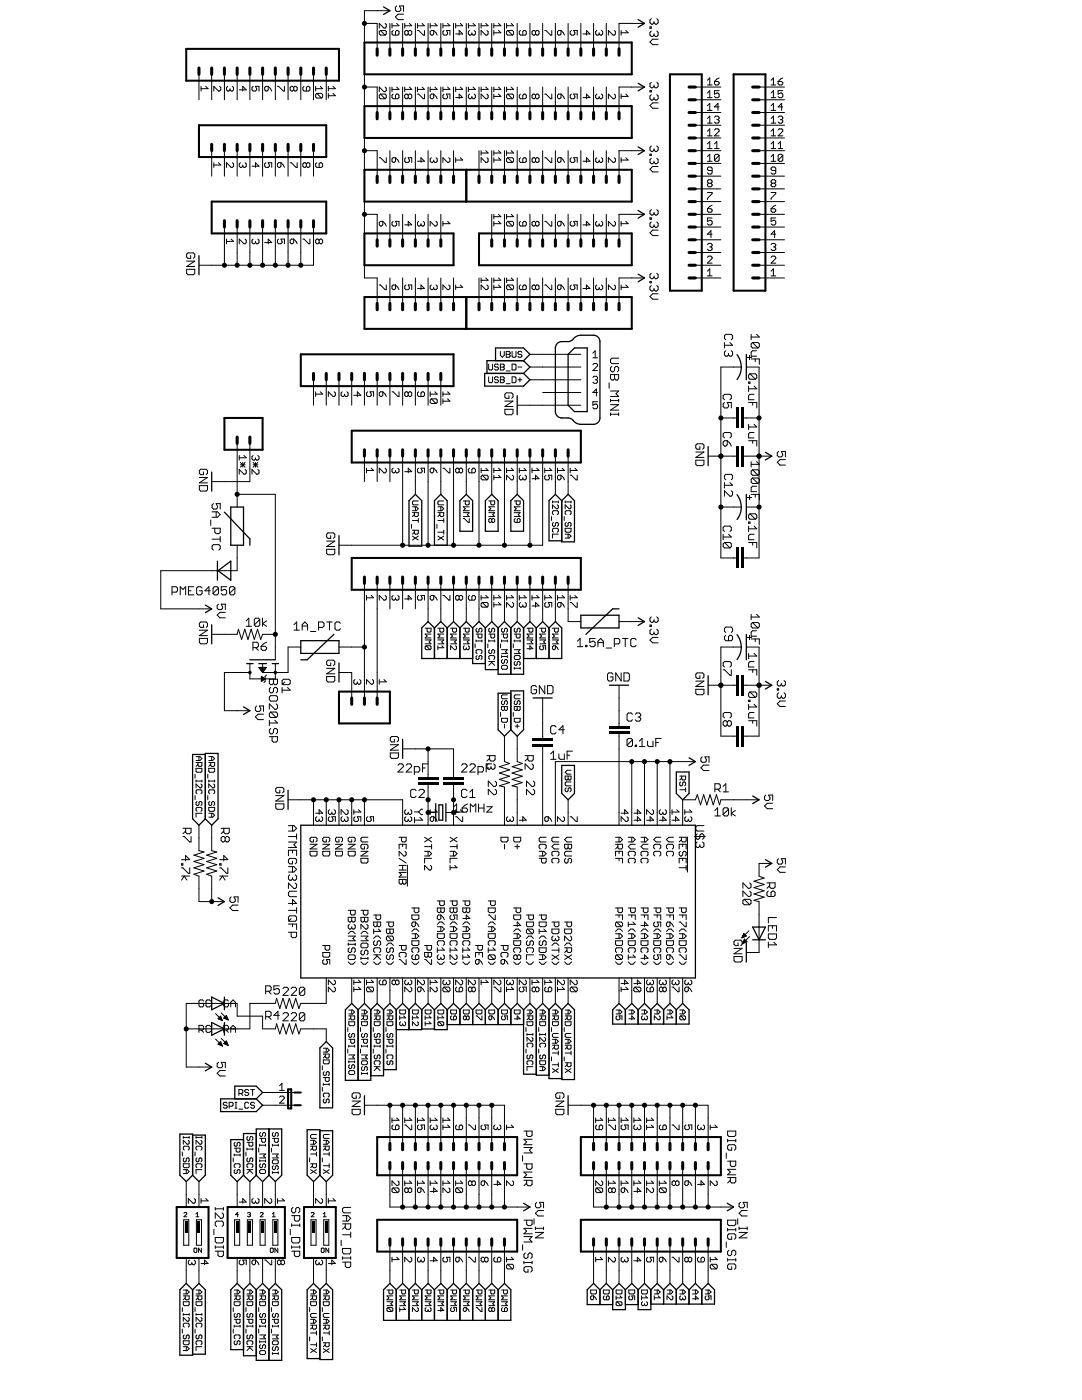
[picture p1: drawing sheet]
<svg xmlns="http://www.w3.org/2000/svg" width="216mm" height="279mm" viewBox="0 0 216 279" stroke-linecap="round" stroke-linejoin="round" font-family="sans-serif">
<g fill="none" stroke="#000" stroke-width=".41">
<path d="M37.2 9.8h30.4v6.3h-30.4zM72.7 8.5h53.4v6.3h-53.4zM133.7 14.8h6.3v43.2h-6.3zM146.4 14.8h6.3v43.2h-6.3zM39.7 25h25.4v6.3h-25.4zM72.7 21.2h53.4v6.3h-53.4zM72.7 33.9h53.4v6.3h-53.4zM93 33.9v6.3M42.2 40.2h22.9v6.4h-22.9zM72.7 59.3h53.4v6.3h-53.4zM72.7 46.6h17.8v6.3h-17.8zM93 59.3v6.3"/>
<path d="M95.6 46.6h30.5v6.3h-30.5zM60 70.7h30.5v6.4h-30.5zM44.8 83.4h7.6v6.4h-7.6zM70.2 86h45.7v6.3h-45.7zM70.2 111.4h45.7v6.3h-45.7zM67.6 138h10.2v6.4h-10.2zM57.5 217.4h.6v3.8h-.6zM58.8 218h1.2M58.8 220.6h1.2M75.3 226.9h27.9v7.6h-27.9zM115.9 226.9h27.9v7.6h-27.9zM35.3 240.9h6.3v10.2h-6.3z"/>
<path d="M45.4 240.9h11.4v10.2h-11.4zM60.7 240.9h6.3v10.2h-6.3zM75.3 243.4h27.9v6.4h-27.9zM115.9 243.4h27.9v6.4h-27.9z"/>
</g>
<g fill="none" stroke="#000" stroke-width=".61">
<path d="M39.7 13.6v1.2M42.2 13.6v1.2M44.8 13.6v1.2M47.3 13.6v1.2M49.9 13.6v1.2M52.4 13.6v1.2M54.9 13.6v1.2M57.5 13.6v1.2M60 13.6v1.2M62.6 13.6v1.2M65.1 13.6v1.2M75.3 9.8v1.2"/>
<path d="M77.8 9.8v1.2M80.3 9.8v1.2M82.9 9.8v1.2M85.4 9.8v1.2M88 9.8v1.2M90.5 9.8v1.2M93 9.8v1.2M95.6 9.8v1.2M98.1 9.8v1.2M100.7 9.8v1.2M103.2 9.8v1.2M105.7 9.8v1.2"/>
<path d="M108.3 9.8v1.2M110.8 9.8v1.2M113.4 9.8v1.2M115.9 9.8v1.2M118.4 9.8v1.2M121 9.8v1.2M123.5 9.8v1.2M137.5 19.9h1.3M137.5 17.4h1.3M150.2 19.9h1.3M150.2 17.4h1.3M42.2 28.8v1.3"/>
<path d="M44.8 28.8v1.3M47.3 28.8v1.3M49.9 28.8v1.3M52.4 28.8v1.3M54.9 28.8v1.3M57.5 28.8v1.3M60 28.8v1.3M62.6 28.8v1.3M75.3 22.5v1.2M75.3 35.2v1.2M77.8 22.5v1.2M77.8 35.2v1.2"/>
<path d="M80.3 22.5v1.2M80.3 35.2v1.2M82.9 22.5v1.2M82.9 35.2v1.2M85.4 22.5v1.2M85.4 35.2v1.2M88 22.5v1.2M88 35.2v1.2M90.5 22.5v1.2M90.5 35.2v1.2M93 22.5v1.2M95.6 22.5v1.2"/>
<path d="M95.6 35.2v1.2M98.1 22.5v1.2M98.1 35.2v1.2M100.7 22.5v1.2M100.7 35.2v1.2M103.2 22.5v1.2M103.2 35.2v1.2M105.7 22.5v1.2M105.7 35.2v1.2M108.3 22.5v1.2M108.3 35.2v1.2M110.8 22.5v1.2"/>
<path d="M110.8 35.2v1.2M113.4 22.5v1.2M113.4 35.2v1.2M115.9 22.5v1.2M115.9 35.2v1.2M118.4 22.5v1.2M118.4 35.2v1.2M121 22.5v1.2M121 35.2v1.2M123.5 22.5v1.2M123.5 35.2v1.2M137.5 37.7h1.3"/>
<path d="M137.5 35.2h1.3M137.5 32.6h1.3M137.5 30.1h1.3M137.5 27.5h1.3M137.5 25h1.3M137.5 22.5h1.3M150.2 37.7h1.3M150.2 35.2h1.3M150.2 32.6h1.3M150.2 30.1h1.3M150.2 27.5h1.3M150.2 25h1.3"/>
<path d="M150.2 22.5h1.3M44.8 44v1.3M47.3 44v1.3M49.9 44v1.3M52.4 44v1.3M54.9 44v1.3M57.5 44v1.3M60 44v1.3M62.6 44v1.3M75.3 47.9v1.2M77.8 47.9v1.2M80.3 47.9v1.2"/>
<path d="M82.9 47.9v1.2M85.4 47.9v1.2M88 47.9v1.2M98.1 47.9v1.2M100.7 47.9v1.2M103.2 47.9v1.2M105.7 47.9v1.2M108.3 47.9v1.2M110.8 47.9v1.2M113.4 47.9v1.2M115.9 47.9v1.2M118.4 47.9v1.2"/>
<path d="M121 47.9v1.2M123.5 47.9v1.2M137.5 50.4h1.3M137.5 52.9h1.3M137.5 55.5h1.3M137.5 45.3h1.3M137.5 47.9h1.3M137.5 42.8h1.3M137.5 40.2h1.3M150.2 50.4h1.3M150.2 52.9h1.3M150.2 55.5h1.3"/>
<path d="M150.2 45.3h1.3M150.2 47.9h1.3M150.2 42.8h1.3M150.2 40.2h1.3M62.6 74.5v1.3M65.1 74.5v1.3M67.6 74.5v1.3M70.2 74.5v1.3M72.7 74.5v1.3M75.3 60.6v1.2M75.3 74.5v1.3M77.8 60.6v1.2"/>
<path d="M77.8 74.5v1.3M80.3 60.6v1.2M80.3 74.5v1.3M82.9 60.6v1.2M82.9 74.5v1.3M85.4 60.6v1.2M85.4 74.5v1.3M88 60.6v1.2M88 74.5v1.3M90.5 60.6v1.2M95.6 60.6v1.2M98.1 60.6v1.2"/>
<path d="M100.7 60.6v1.2M103.2 60.6v1.2M105.7 60.6v1.2M108.3 60.6v1.2M110.8 60.6v1.2M113.4 60.6v1.2M115.9 60.6v1.2M118.4 60.6v1.2M121 60.6v1.2M123.5 60.6v1.2M47.3 87.2v1.3M49.9 87.2v1.3"/>
<path d="M72.7 89.8v1.2M75.3 89.8v1.2M77.8 89.8v1.2M80.3 89.8v1.2M82.9 89.8v1.2M85.4 89.8v1.2M88 89.8v1.2M90.5 89.8v1.2M93 89.8v1.2M95.6 89.8v1.2M98.1 89.8v1.2M100.7 89.8v1.2"/>
<path d="M103.2 89.8v1.2M105.7 89.8v1.2M108.3 89.8v1.2M110.8 89.8v1.2M113.4 89.8v1.2M72.7 115.2v1.2M75.3 115.2v1.2M77.8 115.2v1.2M80.3 115.2v1.2M82.9 115.2v1.2M85.4 115.2v1.2M88 115.2v1.2"/>
<path d="M90.5 115.2v1.2M93 115.2v1.2M95.6 115.2v1.2M98.1 115.2v1.2M100.7 115.2v1.2M103.2 115.2v1.2M105.7 115.2v1.2M108.3 115.2v1.2M110.8 115.2v1.2M113.4 115.2v1.2M70.2 139.3v1.3M72.7 139.3v1.3"/>
<path d="M75.3 139.3v1.3M77.8 228.2v1.3M77.8 232v1.3M80.3 228.2v1.3M80.3 232v1.3M82.9 228.2v1.3M82.9 232v1.3M85.4 228.2v1.3M85.4 232v1.3M88 228.2v1.3M88 232v1.3M90.5 228.2v1.3"/>
<path d="M90.5 232v1.3M93 228.2v1.3M93 232v1.3M95.6 228.2v1.3M95.6 232v1.3M98.1 228.2v1.3M98.1 232v1.3M100.7 228.2v1.3M100.7 232v1.3M118.4 228.2v1.3M118.4 232v1.3M121 228.2v1.3"/>
<path d="M121 232v1.3M123.5 228.2v1.3M123.5 232v1.3M126.1 228.2v1.3M126.1 232v1.3M128.6 228.2v1.3M128.6 232v1.3M131.1 228.2v1.3M131.1 232v1.3M133.7 228.2v1.3M133.7 232v1.3M136.2 228.2v1.3"/>
<path d="M136.2 232v1.3M138.8 228.2v1.3M138.8 232v1.3M141.3 228.2v1.3M141.3 232v1.3M77.8 247.2v1.3M80.3 247.2v1.3M82.9 247.2v1.3M85.4 247.2v1.3M88 247.2v1.3M90.5 247.2v1.3M93 247.2v1.3"/>
<path d="M95.6 247.2v1.3M98.1 247.2v1.3M100.7 247.2v1.3M118.4 247.2v1.3M121 247.2v1.3M123.5 247.2v1.3M126.1 247.2v1.3M128.6 247.2v1.3M131.1 247.2v1.3M133.7 247.2v1.3M136.2 247.2v1.3M138.8 247.2v1.3"/>
<path d="M141.3 247.2v1.3"/>
</g>
<g fill="none" stroke="#000" stroke-width=".2">
<path d="M39.7 14.8v5.1M40.1 17.2v1M41.1 17.2l.4 .5h-1.4M42.2 14.8v5.1M43.8 17.2l.3 .3v.4l-.3 .3h-.2l-.9-1v1M44.8 14.8v5.1M45.4 17.2l-.2 .3v.4l.2 .3h.3l.2-.3M45.9 17.7v.2M46.4 17.2l.2 .3v.4l-.2 .3h-.3l-.2-.3M47.3 14.8v5.1M47.7 17.9h1.4l-.7-.7v1M49.9 14.8v5.1"/>
<path d="M50.5 17.2l-.2 .3v.4l.2 .3h.5l.2-.3-.2-.7h.7v1M52.4 14.8v5.1M53.1 17.2h.4v.7l-.2 .3h-.2l-.3-.3v-.4zM53.5 17.2l.7 1M54.9 14.8v5.1M55.4 17.2h.2l.9 1h.3v-1M57.5 14.8v5.1M58.6 17.5l-.2-.3h-.3l-.2 .3v.4l.2 .3h.3l.2-.3M58.6 17.5l.2-.3h.3l.2 .3v.4l-.2 .3h-.3l-.2-.3M58.6 17.5v.4M60 14.8v5.1M60.7 17.2l-.3 .3v.4l.3 .3h.9l.2-.3v-.4l-.2-.3h-.2l-.3 .3v.7"/>
<path d="M62.6 14.8v5.1M63 17.2v1M63.2 18.6h.9l.3 .3v.4l-.3 .3M63.2 18.6l-.2 .3v.4l.2 .3h.9M63.2 18.6l.9 1M63.9 17.2l.5 .5h-1.4M65.1 14.8v5.1M65.5 17.2v1M65.5 18.6v1M66.5 17.2l.4 .5h-1.4M66.5 18.6l.4 .5h-1.4M72.7 4.7h2.6v5.1"/>
<path d="M72.7 17.4h2.6v5.1M75.9 6.1l-.2 .2v.5l.2 .2h.9M75.9 18.8l-.2 .2v.5l.2 .2h.9M75.9 6.1h.9l.3 .2v.5l-.3 .2M75.9 18.8h.9l.3 .2v.5l-.3 .2M75.9 18.8l.9 .9M75.9 6.1l.9 .9M76.8 4.7l.3 .2v.5l-.3 .2h-.2l-.9-.9v.9M76.8 17.4l.3 .2v.5l-.3 .2h-.2l-.9-.9v.9M77.8 2.1h-5.1v53.4h2.6v5.1M77.8 4.7v5.1M77.8 17.4v5.1"/>
<path d="M78.2 4.7v.9M78.2 17.4v.9M78.5 6.1l-.3 .2v.5l.3 .2h.9l.2-.2v-.5l-.2-.2h-.2l-.3 .2v.7M78.5 18.8l-.3 .2v.5l.3 .2h.9l.2-.2v-.5l-.2-.2h-.2l-.3 .2v.7M79.2 17.4l.4 .4h-1.4M79.2 4.7l.4 .4h-1.4M79.2 1.2l-.3 .3v.5l.3 .3h.5l.3-.3-.3-.8h.8v1.1M80.3 4.7v5.1M80.3 17.4v5.1M80.5 2.8h-1.1l-.5 .6 .5 .5h1.1M80.8 4.7v.9M80.8 17.4v.9"/>
<path d="M81.5 6.3v.5M81.5 19v.5M81.5 6.3l.2-.2h.2l.3 .2v.5l-.3 .2h-.2l-.2-.2M81.5 19l.2-.2h.2l.3 .2v.5l-.3 .2h-.2l-.2-.2M81.5 6.3l-.3-.2h-.2l-.2 .2v.5l.2 .2h.2l.3-.2M81.5 19l-.3-.2h-.2l-.2 .2v.5l.2 .2h.2l.3-.2M81.7 17.4l.5 .4h-1.4M81.7 4.7l.5 .4h-1.4M82.9 4.7v5.1M82.9 17.4v5.1M83.3 6.1h.2l1 .9h.2v-.9M83.3 18.8h.2l1 .9h.2v-.9"/>
<path d="M83.3 4.7v.9M83.3 17.4v.9M84.2 17.4l.5 .4h-1.4M84.2 4.7l.5 .4h-1.4M85.4 4.7v5.1M85.4 17.4v5.1M85.8 4.7v.9M85.8 17.4v.9M86.1 6.1h.4v.7l-.2 .2h-.2l-.3-.2v-.5zM86.1 18.8h.4v.7l-.2 .2h-.2l-.3-.2v-.5zM86.5 18.8l.7 .9M86.5 6.1l.7 .9"/>
<path d="M86.8 17.4l.4 .4h-1.4M86.8 4.7l.4 .4h-1.4M88 4.7v5.1M88 17.4v5.1M88.4 4.7v.9M88.4 17.4v.9M88.6 6.1l-.2 .2v.5l.2 .2h.5l.2-.2-.2-.7h.7v.9M88.6 18.8l-.2 .2v.5l.2 .2h.5l.2-.2-.2-.7h.7v.9M89.3 17.4l.5 .4h-1.4M89.3 4.7l.5 .4h-1.4M90.5 4.7v5.1M90.5 17.4v5.1"/>
<path d="M90.9 4.7v.9M90.9 17.4v.9M90.9 6.8h1.4l-.7-.7v.9M90.9 19.5h1.4l-.7-.7v.9M91.9 17.4l.4 .4h-1.4M91.9 4.7l.4 .4h-1.4M93 4.7v5.1M93 17.4v5.1M93.5 4.7v.9M93.5 17.4v.9M93.7 6.1l-.2 .2v.5l.2 .2h.2l.3-.2M93.7 18.8l-.2 .2v.5l.2 .2h.2l.3-.2"/>
<path d="M94.2 6.5v.3M94.2 19.2v.3M94.4 17.4l.5 .4h-1.4M94.4 4.7l.5 .4h-1.4M94.6 6.1l.3 .2v.5l-.3 .2h-.2l-.2-.2M94.6 18.8l.3 .2v.5l-.3 .2h-.2l-.2-.2M95.6 4.7v5.1M95.6 17.4v5.1M96 4.7v.9M96 17.4v.9M96.9 17.4l.5 .4h-1.4M96.9 4.7l.5 .4h-1.4"/>
<path d="M97.2 6.1l.2 .2v.5l-.2 .2h-.3l-.9-.9v.9M97.2 18.8l.2 .2v.5l-.2 .2h-.3l-.9-.9v.9M98.1 4.7v5.1M98.1 17.4v5.1M98.5 4.7v.9M98.5 6.1v.9M98.5 17.4v.9M98.5 18.8v.9M99.5 18.8l.4 .4h-1.4M99.5 17.4l.4 .4h-1.4M99.5 6.1l.4 .4h-1.4M99.5 4.7l.4 .4h-1.4"/>
<path d="M100.7 4.7v5.1M100.7 17.4v5.1M101.1 4.7v.9M101.1 17.4v.9M101.3 6.1l-.2 .2v.5l.2 .2h.9M101.3 18.8l-.2 .2v.5l.2 .2h.9M101.3 6.1h.9l.3 .2v.5l-.3 .2M101.3 18.8h.9l.3 .2v.5l-.3 .2M101.3 18.8l.9 .9M101.3 6.1l.9 .9M102 17.4l.5 .4h-1.4M102 4.7l.5 .4h-1.4"/>
<path d="M103.2 4.7v5.1M103.2 17.4v5.1M103.9 6.1l-.3 .2v.5l.3 .2h.9l.2-.2v-.5l-.2-.2h-.2l-.3 .2v.7M103.9 18.8l-.3 .2v.5l.3 .2h.9l.2-.2v-.5l-.2-.2h-.2l-.3 .2v.7M105.7 4.7v5.1M105.7 17.4v5.1M106.9 6.3l-.3-.2h-.2l-.2 .2v.5l.2 .2h.2l.3-.2M106.9 19l-.3-.2h-.2l-.2 .2v.5l.2 .2h.2l.3-.2M106.9 6.3v.5M106.9 19v.5M106.9 6.3l.2-.2h.2l.3 .2v.5l-.3 .2h-.2l-.2-.2M106.9 19l.2-.2h.2l.3 .2v.5l-.3 .2h-.2l-.2-.2"/>
<path d="M108.3 4.7v5.1M108.3 17.4v5.1M108.7 6.1h.2l1 .9h.2v-.9M108.7 18.8h.2l1 .9h.2v-.9M110.8 4.7v5.1M110.8 17.4v5.1M111.5 6.1h.4v.7l-.2 .2h-.2l-.3-.2v-.5zM111.5 18.8h.4v.7l-.2 .2h-.2l-.3-.2v-.5zM111.9 18.8l.7 .9M111.9 6.1l.7 .9M113.4 4.7v5.1M113.4 17.4v5.1"/>
<path d="M114 6.1l-.2 .2v.5l.2 .2h.5l.2-.2-.2-.7h.7v.9M114 18.8l-.2 .2v.5l.2 .2h.5l.2-.2-.2-.7h.7v.9M115.9 4.7v5.1M115.9 17.4v5.1M116.3 19.5h1.4l-.7-.7v.9M116.3 6.8h1.4l-.7-.7v.9M118.4 4.7v5.1M118.4 17.4v5.1M119.1 6.1l-.2 .2v.5l.2 .2h.2l.3-.2M119.1 18.8l-.2 .2v.5l.2 .2h.2l.3-.2M119.6 6.5v.3M119.6 19.2v.3"/>
<path d="M120 6.1l.3 .2v.5l-.3 .2h-.2l-.2-.2M120 18.8l.3 .2v.5l-.3 .2h-.2l-.2-.2M121 4.7v5.1M121 17.4v5.1M122.6 6.1l.2 .2v.5l-.2 .2h-.3l-.9-.9v.9M122.6 18.8l.2 .2v.5l-.2 .2h-.3l-.9-.9v.9M123.9 6.1v.9M123.9 18.8v.9M124.9 18.8l.4 .4h-1.4M124.9 6.1l.4 .4h-1.4M128.6 4.7h-5.1v5.1M128.6 17.4h-5.1v5.1"/>
<path d="M129.7 5.4h.3v.2h-.3zM129.7 18.1h.3v.2h-.3zM130 3.7l-.3 .3v.5l.3 .3h.2l.3-.3M130 6.2l-.3 .3v.5l.3 .3h.2l.3-.3M130 16.4l-.3 .3v.5l.3 .3h.2l.3-.3M130 18.9l-.3 .3v.5l.3 .3h.2l.3-.3M130.5 4.3v.2M130.5 6.7v.3M130.5 17v.2M130.5 19.4v.3M131 3.7l.3 .3v.5l-.3 .3h-.2l-.3-.3M131 6.2l.3 .3v.5l-.3 .3h-.2l-.3-.3"/>
<path d="M131 16.4l.3 .3v.5l-.3 .3h-.2l-.3-.3M131 18.9l.3 .3v.5l-.3 .3h-.2l-.3-.3M131.3 7.8h-1.1l-.5 .6 .5 .5h1.1M138.8 17.4h5M138.8 19.9h5M141.2 16l.4-.4v1.4M141.2 18.6l.4-.5v1.4M141.2 19.5h.9M141.2 17h.9M142.6 16.3h.7l.2 .2v.2l-.2 .3h-.5l-.2-.3zM143.5 18.1h-.9v.7l.4-.2h.3l.2 .2v.5l-.2 .2h-.5l-.2-.2M143.5 15.6l-.9 .7"/>
<path d="M151.5 17.4h5M151.5 19.9h5M153.9 18.6l.4-.5v1.4M153.9 16l.4-.4v1.4M153.9 19.5h.9M153.9 17h.9M155.3 16.3h.7l.2 .2v.2l-.2 .3h-.5l-.2-.3zM156.2 18.1h-.9v.7l.7-.2 .2 .2v.5l-.2 .2h-.5l-.2-.2M156.2 15.6l-.9 .7M42.2 30.1v5.1M42.7 32.5v.9M43.6 32.5l.5 .4h-1.4"/>
<path d="M44.8 30.1v5.1M46.4 32.5l.2 .2v.5l-.2 .2h-.3l-.9-.9v.9M47.3 30.1v5.1M48 32.5l-.3 .2v.5l.3 .2h.2l.2-.2M48.4 32.9v.3M48.9 32.5l.2 .2v.5l-.2 .2h-.2l-.3-.2M49.9 30.1v5.1M50.3 33.2h1.4l-.7-.7v.9M52.4 30.1v5.1M53.1 32.5l-.3 .2v.5l.3 .2h.4l.3-.2-.3-.7h.7v.9M54.9 30.1v5.1M55.6 32.5h.5v.7l-.3 .2h-.2l-.2-.2v-.5z"/>
<path d="M56.1 32.5l.7 .9M57.5 30.1v5.1M57.9 32.5h.2l1 .9h.2v-.9M60 30.1v5.1M61.1 32.7l.3-.2h.2l.2 .2v.5l-.2 .2h-.2l-.3-.2M61.1 32.7l-.2-.2h-.2l-.3 .2v.5l.3 .2h.2l.2-.2M61.1 32.7v.5M62.6 30.1v5.1M63.2 32.5l-.2 .2v.5l.2 .2h.9l.3-.2v-.5l-.3-.2h-.2l-.2 .2v.7M72.7 30.1h2.6v5.1M75.7 31.5h.2l.9 .9h.3v-.9M77.8 30.1v5.1"/>
<path d="M78.5 31.5h.4v.7l-.2 .2h-.2l-.3-.2v-.5zM78.9 31.5l.7 .9M80.3 30.1v5.1M81 31.5l-.2 .2v.5l.2 .2h.5l.2-.2-.2-.7h.7v.9M82.9 30.1v5.1M83.3 32.2h1.4l-.7-.7v.9M85.4 30.1v5.1M86.1 31.5l-.3 .2v.5l.3 .2h.2l.2-.2M86.5 31.9v.3M87 31.5l.2 .2v.5l-.2 .2h-.2l-.3-.2M88 30.1v5.1M89.5 31.5l.3 .2v.5l-.3 .2h-.2l-.9-.9v.9"/>
<path d="M90.5 30.1v5.1M90.9 31.5v.9M91.9 31.5l.4 .4h-1.4M95.6 30.1v5.1M96 30.1v.9M96.9 30.1l.5 .4h-1.4M97.2 31.5l.2 .2v.5l-.2 .2h-.3l-.9-.9v.9M98.1 30.1v5.1M98.5 30.1v.9M98.5 31.5v.9M99.5 31.5l.4 .4h-1.4M99.5 30.1l.4 .4h-1.4"/>
<path d="M100.7 30.1v5.1M101.1 30.1v.9M101.3 31.5l-.2 .2v.5l.2 .2h.9M101.3 31.5h.9l.3 .2v.5l-.3 .2M101.3 31.5l.9 .9M102 30.1l.5 .4h-1.4M103.2 30.1v5.1M103.9 31.5l-.3 .2v.5l.3 .2h.9l.2-.2v-.5l-.2-.2h-.2l-.3 .2v.7M105.7 30.1v5.1M106.9 31.7l-.3-.2h-.2l-.2 .2v.5l.2 .2h.2l.3-.2M106.9 31.7v.5M106.9 31.7l.2-.2h.2l.3 .2v.5l-.3 .2h-.2l-.2-.2"/>
<path d="M108.3 30.1v5.1M108.7 31.5h.2l1 .9h.2v-.9M110.8 30.1v5.1M111.5 31.5h.4v.7l-.2 .2h-.2l-.3-.2v-.5zM111.9 31.5l.7 .9M113.4 30.1v5.1M114 31.5l-.2 .2v.5l.2 .2h.5l.2-.2-.2-.7h.7v.9M115.9 30.1v5.1M116.3 32.2h1.4l-.7-.7v.9M118.4 30.1v5.1M119.1 31.5l-.2 .2v.5l.2 .2h.2l.3-.2M119.6 31.9v.3"/>
<path d="M120 31.5l.3 .2v.5l-.3 .2h-.2l-.2-.2M121 30.1v5.1M122.6 31.5l.2 .2v.5l-.2 .2h-.3l-.9-.9v.9M123.9 31.5v.9M124.9 31.5l.4 .4h-1.4M128.6 30.1h-5.1v5.1M129.7 30.8h.3v.2h-.3zM130 29.1l-.3 .3v.5l.3 .3h.2l.3-.3M130 31.6l-.3 .3v.5l.3 .3h.2l.3-.3M130.5 29.7v.2M130.5 32.1v.3M131 29.1l.3 .3v.5l-.3 .3h-.2l-.3-.3"/>
<path d="M131 31.6l.3 .3v.5l-.3 .3h-.2l-.3-.3M131.3 33.2h-1.1l-.5 .6 .5 .5h1.1M131.3 20.5h-1.1l-.5 .6 .5 .5h1.1M138.8 30.1h5M138.8 37.7h5M138.8 35.2h5M138.8 32.6h5M138.8 27.5h5M138.8 25h5M138.8 22.5h5M141.2 21.1l.4-.5v1.4M141.2 23.6l.4-.4v1.4"/>
<path d="M141.2 26.2l.4-.5v1.4M141.2 28.7l.4-.4v1.4M141.2 31.3l.4-.5v1.4M141.2 38.4h.9v.2l-.9 1v.2M141.2 32.2h.9M141.2 29.7h.9M141.2 27.1h.9M141.2 24.6h.9M141.2 22h.9M141.4 36.6l-.2-.3v-.2l.2-.2h.5l.2 .2v.2l-.2 .3M141.4 36.6l-.2 .2v.2l.2 .3h.5l.2-.3v-.2l-.2-.2M141.4 36.6h.5"/>
<path d="M142.1 34h-.7l-.2-.2v-.2l.2-.3h.5l.2 .3v.9l-.2 .2h-.5l-.2-.2M142.6 23.4l.2-.2h.5l.2 .2v.2l-.2 .3M142.6 25.9l.2-.2h.5l.2 .2v.3l-.9 .9h.9M142.6 29.7h.9M142.6 28.7l.4-.4v1.4M143 23.9h.3M143.3 23.9l.2 .2v.2l-.2 .3h-.5l-.2-.3M143.5 31v1l-.2 .2h-.5l-.2-.2M143.5 31l-.2-.2h-.5l-.2 .2v1M143.5 31l-.9 1M143.5 21.3h-.9l.7-.7v1.4M151.5 30.1h5"/>
<path d="M151.5 37.7h5M151.5 35.2h5M151.5 32.6h5M151.5 27.5h5M151.5 25h5M151.5 22.5h5M153.9 38.4h.9v.2l-.9 1v.2M153.9 32.2h.9M153.9 29.7h.9M153.9 27.1h.9M153.9 24.6h.9M153.9 22h.9"/>
<path d="M153.9 21.1l.4-.5v1.4M153.9 23.6l.4-.4v1.4M153.9 26.2l.4-.5v1.4M153.9 28.7l.4-.4v1.4M153.9 31.3l.4-.5v1.4M154.1 36.6l-.2-.3v-.2l.2-.2h.5l.2 .2v.2l-.2 .3M154.1 36.6l-.2 .2v.2l.2 .3h.5l.2-.3v-.2l-.2-.2M154.1 36.6h.5M154.8 34h-.7l-.2-.2v-.2l.2-.3h.5l.2 .3v.9l-.2 .2h-.5l-.2-.2M155.3 23.4l.2-.2h.5l.2 .2v.2l-.2 .3M155.3 25.9l.2-.2h.5l.2 .2v.3l-.9 .9h.9M155.3 29.7h.9"/>
<path d="M155.3 28.7l.4-.4v1.4M155.7 23.9h.3M156 23.9l.2 .2v.2l-.2 .3h-.5l-.2-.3M156.2 31v1l-.2 .2h-.5l-.2-.2M156.2 31l-.2-.2h-.5l-.2 .2v1M156.2 21.3h-.9l.7-.7v1.4M156.2 31l-.9 1M37.2 53.7h1.7v.9l-.3 .2h-1.1l-.3-.2zM37.2 52.1h1.7l-1.7 1.1h1.7M38 51v.6h-.5l-.3-.3v-.6l.3-.2h1.1l.3 .2v.6l-.3 .3M44.8 45.3v7.6M45.2 47.7v.9"/>
<path d="M46.1 47.7l.5 .5h-1.4M47.3 45.3v7.6M48.9 47.7l.2 .2v.5l-.2 .2h-.2l-1-.9v.9M49.9 45.3v7.6M50.5 47.7l-.2 .2v.5l.2 .2h.2l.3-.2M51 48.2v.2M51.4 47.7l.3 .2v.5l-.3 .2h-.2l-.2-.2M52.4 45.3v7.6M52.8 48.4h1.4l-.7-.7v.9M54.9 45.3v7.6M55.6 47.7l-.2 .2v.5l.2 .2h.5l.2-.2-.2-.7h.7v.9M57.5 45.3v7.6"/>
<path d="M58.1 47.7h.5v.7l-.2 .2h-.3l-.2-.2v-.5zM58.6 47.7l.7 .9M60 45.3v7.6M60.4 47.7h.3l.9 .9h.2v-.9M62.6 45.3v7.6h-22.9M63.7 47.9l.2-.2h.2l.3 .2v.5l-.3 .2h-.2l-.2-.2M63.7 47.9v.5M63.7 47.9l-.3-.2h-.2l-.2 .2v.5l.2 .2h.2l.3-.2M72.7 42.8h2.6v5.1M75.7 56.9h.2l.9 .9h.3v-.9M75.9 44.2h.5v.7l-.3 .2h-.2l-.2-.2v-.5zM76.4 44.2l.7 .9"/>
<path d="M77.8 42.8v5.1M77.8 55.5v5.1M78.5 44.2l-.3 .2v.5l.3 .2h.4l.3-.2-.3-.7h.7v.9M78.5 56.9h.4v.7l-.2 .2h-.2l-.3-.2v-.5zM78.9 56.9l.7 .9M80.3 42.8v5.1M80.3 55.5v5.1M80.8 44.9h1.4l-.7-.7v.9M81 56.9l-.2 .2v.5l.2 .2h.5l.2-.2-.2-.7h.7v.9M82.9 42.8v5.1M82.9 55.5v5.1M83.3 57.6h1.4l-.7-.7v.9"/>
<path d="M83.5 44.2l-.2 .2v.5l.2 .2h.3l.2-.2M84 44.6v.3M84.5 44.2l.2 .2v.5l-.2 .2h-.3l-.2-.2M85.4 42.8v5.1M85.4 55.5v5.1M86.1 56.9l-.3 .2v.5l.3 .2h.2l.2-.2M86.5 57.3v.3M87 44.2l.2 .2v.5l-.2 .2h-.2l-1-.9v.9M87 56.9l.2 .2v.5l-.2 .2h-.2l-.3-.2M88 42.8v5.1M88 55.5v5.1M88.4 44.2v.9"/>
<path d="M89.3 44.2l.5 .4h-1.4M89.5 56.9l.3 .2v.5l-.3 .2h-.2l-.9-.9v.9M90.5 55.5v5.1M90.9 56.9v.9M91.9 56.9l.4 .4h-1.4M95.6 55.5v5.1M96 55.5v.9M96.9 55.5l.5 .4h-1.4M97.2 56.9l.2 .2v.5l-.2 .2h-.3l-.9-.9v.9M98.1 42.8v5.1M98.1 55.5v5.1M98.5 42.8v.9"/>
<path d="M98.5 44.2v.9M98.5 55.5v.9M98.5 56.9v.9M99.5 56.9l.4 .4h-1.4M99.5 44.2l.4 .4h-1.4M99.5 42.8l.4 .4h-1.4M99.5 55.5l.4 .4h-1.4M100.7 42.8v5.1M100.7 55.5v5.1M101.1 42.8v.9M101.1 55.5v.9M101.3 44.2l-.2 .2v.5l.2 .2h.9"/>
<path d="M101.3 56.9l-.2 .2v.5l.2 .2h.9M101.3 44.2h.9l.3 .2v.5l-.3 .2M101.3 56.9h.9l.3 .2v.5l-.3 .2M101.3 56.9l.9 .9M101.3 44.2l.9 .9M102 42.8l.5 .4h-1.4M102 55.5l.5 .4h-1.4M103.2 42.8v5.1M103.2 55.5v5.1M103.9 44.2l-.3 .2v.5l.3 .2h.9l.2-.2v-.5l-.2-.2h-.2l-.3 .2v.7M103.9 56.9l-.3 .2v.5l.3 .2h.9l.2-.2v-.5l-.2-.2h-.2l-.3 .2v.7M105.7 42.8v5.1"/>
<path d="M105.7 55.5v5.1M106.9 44.4l-.3-.2h-.2l-.2 .2v.5l.2 .2h.2l.3-.2M106.9 57.1l-.3-.2h-.2l-.2 .2v.5l.2 .2h.2l.3-.2M106.9 44.4v.5M106.9 57.1v.5M106.9 44.4l.2-.2h.2l.3 .2v.5l-.3 .2h-.2l-.2-.2M106.9 57.1l.2-.2h.2l.3 .2v.5l-.3 .2h-.2l-.2-.2M108.3 42.8v5.1M108.3 55.5v5.1M108.7 44.2h.2l1 .9h.2v-.9M108.7 56.9h.2l1 .9h.2v-.9M110.8 42.8v5.1"/>
<path d="M110.8 55.5v5.1M111.5 44.2h.4v.7l-.2 .2h-.2l-.3-.2v-.5zM111.5 56.9h.4v.7l-.2 .2h-.2l-.3-.2v-.5zM111.9 44.2l.7 .9M111.9 56.9l.7 .9M113.4 42.8v5.1M113.4 55.5v5.1M114 44.2l-.2 .2v.5l.2 .2h.5l.2-.2-.2-.7h.7v.9M114 56.9l-.2 .2v.5l.2 .2h.5l.2-.2-.2-.7h.7v.9M115.9 42.8v5.1M115.9 55.5v5.1M116.3 44.9h1.4l-.7-.7v.9"/>
<path d="M116.3 57.6h1.4l-.7-.7v.9M118.4 42.8v5.1M118.4 55.5v5.1M119.1 44.2l-.2 .2v.5l.2 .2h.2l.3-.2M119.1 56.9l-.2 .2v.5l.2 .2h.2l.3-.2M119.6 44.6v.3M119.6 57.3v.3M120 44.2l.3 .2v.5l-.3 .2h-.2l-.2-.2M120 56.9l.3 .2v.5l-.3 .2h-.2l-.2-.2M121 42.8v5.1M121 55.5v5.1M122.6 44.2l.2 .2v.5l-.2 .2h-.3l-.9-.9v.9"/>
<path d="M122.6 56.9l.2 .2v.5l-.2 .2h-.3l-.9-.9v.9M123.9 44.2v.9M123.9 56.9v.9M124.9 44.2l.4 .4h-1.4M124.9 56.9l.4 .4h-1.4M128.6 42.8h-5.1v5.1M128.6 55.5h-5.1v5.1M129.7 43.5h.3v.2h-.3zM129.7 56.2h.3v.2h-.3zM130 41.8l-.3 .3v.5l.3 .3h.2l.3-.3M130 44.3l-.3 .3v.5l.3 .3h.2l.3-.3M130 54.5l-.3 .3v.5l.3 .3h.2l.3-.3"/>
<path d="M130 57l-.3 .3v.5l.3 .3h.2l.3-.3M130.5 42.4v.2M130.5 44.8v.3M130.5 55.1v.2M130.5 57.5v.3M131 41.8l.3 .3v.5l-.3 .3h-.2l-.3-.3M131 44.3l.3 .3v.5l-.3 .3h-.2l-.3-.3M131 54.5l.3 .3v.5l-.3 .3h-.2l-.3-.3M131 57l.3 .3v.5l-.3 .3h-.2l-.3-.3M131.3 58.6h-1.1l-.5 .6 .5 .5h1.1M131.3 45.9h-1.1l-.5 .6 .5 .5h1.1M138.8 55.5h5"/>
<path d="M138.8 42.8h5M138.8 52.9h5M138.8 50.4h5M138.8 47.9h5M138.8 45.3h5M138.8 40.2h5M141.2 51.3l.2-.2h.5l.2 .2v.3l-.9 .9h.9M141.2 48.8l.2-.2h.5l.2 .2v.2l-.2 .3M141.2 54.1l.4-.4v1.4M141.2 55.1h.9M141.2 41.7h.7l.2 .2v.2l-.2 .3h-.5l-.2-.3zM141.6 49.3h.3"/>
<path d="M141.9 49.3l.2 .2v.2l-.2 .3h-.5l-.2-.3M142.1 43.5h-.9v.7l.4-.2h.3l.2 .2v.5l-.2 .2h-.5l-.2-.2M142.1 46.7h-.9l.7-.7v1.4M142.1 41l-.9 .7M151.5 55.5h5M151.5 42.8h5M151.5 52.9h5M151.5 50.4h5M151.5 47.9h5M151.5 45.3h5M151.5 40.2h5M153.9 41.7h.7l.2 .2v.2l-.2 .3h-.5l-.2-.3z"/>
<path d="M153.9 55.1h.9M153.9 51.3l.2-.2h.5l.2 .2v.3l-.9 .9h.9M153.9 48.8l.2-.2h.5l.2 .2v.2l-.2 .3M153.9 54.1l.4-.4v1.4M154.3 49.3h.3M154.6 49.3l.2 .2v.2l-.2 .3h-.5l-.2-.3M154.8 43.5h-.9v.7l.4-.2h.3l.2 .2v.5l-.2 .2h-.5l-.2-.2M154.8 46.7h-.9l.7-.7v1.4M154.8 41l-.9 .7M62.6 75.8v5.1M63 78.2v.9M63.9 78.2l.5 .5h-1.4"/>
<path d="M65.1 75.8v5.1M66.7 78.2l.2 .2v.5l-.2 .2h-.2l-1-.9v.9M67.6 75.8v5.1M68.3 78.2l-.2 .2v.5l.2 .2h.2l.3-.2M68.8 78.7v.2M69.2 78.2l.3 .2v.5l-.3 .2h-.2l-.2-.2M70.2 75.8v5.1M70.6 78.9h1.4l-.7-.7v.9M72.7 75.8v5.1M73.4 78.2l-.3 .2v.5l.3 .2h.4l.3-.2-.3-.7h.7v.9M75.3 75.8v5.1M75.7 78.4l.2-.2h.5v.7l-.3 .2h-.2l-.2-.2z"/>
<path d="M76.4 78.2l.7 .9M77.8 75.8v5.1M78.2 78.2h.3l.9 .9h.2v-.9M80.3 75.8v5.1M81.5 78.4v.5M81.5 78.4l.2-.2h.2l.3 .2v.5l-.3 .2h-.2l-.2-.2M81.5 78.4l-.3-.2h-.2l-.2 .2v.5l.2 .2h.2l.3-.2M82.9 75.8v5.1M83.5 78.2l-.2 .2v.5l.2 .2h1l.2-.2v-.5l-.2-.2h-.3l-.2 .2v.7M85.4 75.8v5.1M85.8 78.2v.9M86.1 79.6l-.3 .2v.5l.3 .2h.9"/>
<path d="M86.1 79.6h.9l.2 .2v.5l-.2 .2M86.1 79.6l.9 .9M86.8 78.2l.4 .5h-1.4M88 75.8v5.1M88.4 78.2v.9M88.4 79.6v.9M89.3 78.2l.5 .5h-1.4M89.3 79.6l.5 .5h-1.4M97.5 72.7v.9l.2 .2h.4l.2-.2v-.9M97.5 75.2v1l.2 .2h.4l.2-.2v-1M99.5 72.9l-.2-.2h-.4l-.2 .4 .2 .2h.4l.2 .3-.2 .2h-.4l-.2-.2M99.5 75.4l-.2-.2h-.4l-.2 .4 .2 .2h.4l.2 .4-.2 .2h-.4l-.2-.2"/>
<path d="M99.8 72.7h.6l.2 .2-.2 .4 .2 .3-.2 .2h-.6zM99.8 73.3h.6M99.8 70.1v.8l.4 .4 .4-.4v-.8M99.8 75.8h.6M99.8 75.2h.6l.2 .2-.2 .4 .2 .4-.2 .2h-.6zM101 70.1h.6l.2 .2-.2 .4 .2 .4-.2 .2h-.6zM101 70.7h.6M101 74h.8M101 76.6h.8M101.5 79v.5h-.5l-.3-.3v-.5l.3-.3h1.1l.3 .3v.5l-.3 .3M102.2 70.1v1l.2 .2h.4l.2-.2v-1M102.2 72.7h.6l.2 .2v.7l-.2 .2h-.6z"/>
<path d="M102.2 75.2h.6l.2 .2v.8l-.2 .2h-.6zM103.4 73.3h.7M103.4 75.8h.7M103.7 75.4v.8M104.1 70.3l-.2-.2h-.4l-.1 .2 .1 .4h.4l.2 .2-.2 .4h-.4l-.1-.2M105.7 73.3h10.2M105.7 70.7h10.2M105.7 75.8h10.2M108.3 78.3h7.6M118.3 70.5l.5-.5v1.4M118.3 71.4h.9M118.3 72.8l.2-.2h.5l.2 .2v.2l-.9 1h.9"/>
<path d="M118.3 75.3l.2-.2h.5l.2 .2v.3l-.2 .2M118.8 75.8h.2M119 75.8l.2 .2v.3l-.2 .2h-.5l-.2-.2M119.2 78.3h-.9l.7-.7v1.4M121.5 76.4v1.1M121.8 78h1.6l-.5 .6 .5 .5h-1.6M121.8 74.8h1.6v.8l-.2 .2h-.3l-.3-.2-.2 .2h-.3l-.3-.2zM121.8 79.7v.5M121.8 79.9h1.6M122.1 73.1l-.3 .3v.5l.3 .3h.3l.2-.3v-.5l.3-.3h.3l.2 .3v.5l-.2 .3M122.6 74.8v.8M123.4 71.5h-1.3l-.3 .3v.5l.3 .3h1.3"/>
<path d="M123.4 79.7v.5M144.6 68.4v1M144.6 79.8l-.3-.3v-.5l.3-.3h1.1l.2 .3v.5l-.2 .3M144.8 67.8l-.2-.3v-.5l.2-.3h1.1l.3 .3v.5l-.3 .3M144.8 70l-.2 .3v.5l.2 .3h.3l.3-.3M145.4 70.5v.3M145.6 68.4l.6 .5h-1.6M145.9 70l.3 .3v.5l-.3 .3h-.3l-.2-.3M147.9 73.3h-4.1v38.1h3.1M148.9 73.3h2.6v38.1h-3.1M149.4 76.2h.2v.3h-.2zM149.4 77.1v1"/>
<path d="M149.6 74.6h1.1l.3 .3v.5l-.3 .3M149.6 74.6l-.2 .3v.5l.2 .3h1.1M149.6 74.6l1.1 1.1M149.9 66.7v1.1M149.9 71.6h1.6v1.1M150.2 68.4l-.3 .2v.6l.3 .2h1M150.2 68.4h1l.3 .2v.6l-.3 .2M150.2 68.4l1 1M150.5 78.7h-.9l-.2 .3v.8h1.1M150.5 77.1l.5 .5h-1.6M150.7 71.6v.6M151 70h-.8l-.3 .3v.8h1.1"/>
<path d="M151 66.7l.5 .6h-1.6M39.8 95.3h1.6l-1.6 1.1h1.6M39.8 96.9h1.6v.8l-.3 .3h-1.1l-.2-.3zM40.6 94.2v.5h-.6l-.2-.2v-.6l.2-.3h1.1l.3 .3v.6l-.3 .2M47.3 98.7h7.6v33M47.3 88.5v12.7M47.7 90.9v.9M48 92.3l.9 .9M48 92.8h.9M48.4 92.3v.9M48.7 90.9l.4 .5h-1.4M48.9 93.7l.2 .2v.5l-.2 .2h-.2l-1-.9v.9"/>
<path d="M48.9 92.3l-.9 .9M49.9 88.5v7.6h-7.7M50.5 90.9l-.2 .2v.5l.2 .2h.2l.3-.2M50.5 92.8h.9M50.5 92.3l.9 .9M51 91.4v.2M51 92.3v.9M51.4 90.9l.3 .2v.5l-.3 .2h-.2l-.2-.2M51.4 93.7l.3 .2v.5l-.3 .2h-.2l-.9-.9v.9M51.4 92.3l-.9 .9M72.7 91v5.1M73.1 93.4v1"/>
<path d="M74.1 93.4l.4 .5h-1.4M75.3 91v5.1M76.8 93.4l.3 .3v.4l-.3 .3h-.2l-.9-1v1M77.8 91v5.1M78.5 93.4l-.3 .3v.4l.3 .3h.2l.2-.3M78.9 93.9v.2M79.4 93.4l.2 .3v.4l-.2 .3h-.2l-.3-.3M80.3 91v17.8M80.8 94.1h1.4l-.7-.7v1M82.9 91v7.7M83.5 100h-1l-.2 .2v.4l.2 .2h1M83.5 93.4l-.2 .3v.4l.2 .3h.5l.2-.3-.2-.7h.7v1"/>
<path d="M85.4 91v17.8M85.8 93.7l.3-.3h.4v.7l-.2 .3h-.2l-.3-.3zM86.5 93.4l.7 1M88 91v7.7M88.4 93.4h.2l.9 1h.3v-1M88.5 100h-.9l-.2 .2v.4l.2 .2h.9M90.5 91v17.8M91.6 93.7l.3-.3h.2l.2 .3v.4l-.2 .3h-.2l-.3-.3M91.6 93.7l-.2-.3h-.2l-.3 .3v.4l.3 .3h.2l.2-.3M91.6 93.7v.4M92.5 100h1.1v.6l-.2 .2h-.4l-.2-.2v-.6M93 91v7.7"/>
<path d="M93.7 93.4l-.2 .3v.4l.2 .3h.9l.3-.3v-.4l-.3-.3h-.2l-.2 .3v.7M95.6 91v17.8M96 93.4v1M96.2 94.8l-.2 .3v.4l.2 .3h1M96.2 94.8h1l.2 .3v.4l-.2 .3M96.2 94.8l1 1M96.9 93.4l.5 .5h-1.4M97.5 100h1.2v.6l-.2 .2h-.4l-.2-.2v-.6M98.1 91v7.7M98.5 93.4v1M98.5 94.8v1M99.5 93.4l.4 .5h-1.4"/>
<path d="M99.5 94.8l.4 .5h-1.4M100.7 91v17.8M100.7 81.7h1.7v.8l-.3 .3h-1.1l-.3-.3zM100.7 80h1.7l-1.7 1.1h1.7M101.1 93.4v1M102 93.4l.5 .5h-1.4M102.2 94.8l.3 .3v.4l-.3 .3h-.2l-.9-1v1M102.6 100h1.2v.6l-.2 .2h-.4l-.2-.2v-.6M103.2 91v7.7M103.2 80.9h12.7M103.6 93.4v1M103.9 94.8l-.3 .3v.4l.3 .3h.2l.2-.3"/>
<path d="M104.3 95.3v.2M104.6 93.4l.4 .5h-1.4M104.8 94.8l.2 .3v.4l-.2 .3h-.2l-.3-.3M105.7 91v17.8M106.2 93.4v1M106.2 95.5h1.4l-.7-.7v1M107.1 93.4l.5 .5h-1.4M108.3 91v17.8h-40.7M108.7 93.4v1M108.9 94.8l-.2 .3v.4l.2 .3h.5l.2-.3-.2-.7h.7v1M109.6 93.4l.5 .5h-1.4M110.2 100v.4"/>
<path d="M110.8 91v7.7M111.2 93.4v1M111.2 95.1l.3-.3h.4v.7l-.2 .3h-.2l-.3-.3zM111.4 100v.4M111.9 94.8l.7 1M112.2 93.4l.4 .5h-1.4M112.8 100v.4M113.4 91v7.7M113.8 93.4v1M113.8 94.8h.2l.9 1h.3v-1M113.9 100v.4M114.7 93.4l.5 .5h-1.4"/>
<path d="M119.2 80.2h-.9v.7l.5-.3h.2l.2 .3v.4l-.2 .3h-.5l-.2-.3M121.8 82.4v.5M121.8 80.8h1.6l-1.6 1h1.6M121.8 82.7h1.6M123.4 82.4v.5M138.8 91.8h1.7v.9l-.3 .2h-1.1l-.3-.2zM138.8 90.2h1.7l-1.7 1.1h1.7M139.6 89.1v.6h-.5l-.3-.3v-.6l.3-.2h1.1l.3 .2v.6l-.3 .3M141.3 91h5.6M143.8 83.4h3.1M144.6 96.3v1.1M144.6 87.9h.5v.9l-.3 .2h-.2l-.3-.2v-.6z"/>
<path d="M144.6 80.3l-.3 .3v.5l.3 .3h.5l.3-.3-.3-.8h.8v1.1M144.6 87.4l-.3-.3v-.5l.3-.3h1.1l.2 .3v.5l-.2 .3M144.8 95.8l-.2-.3v-.6l.2-.2h1.1l.3 .2v.6l-.3 .3M145.1 87.9l.6 .6 .2 .5M145.6 96.3l.6 .5h-1.6M145.9 97.9l.3 .3v.6l-.3 .2h-.3l-1-1.1v1.1M148.4 83.4h3.1M148.4 91h5.6M149.4 80.3h1.6v1.1M149.4 87.9h1.6v1.1M149.4 84.7v1.1M149.9 92.1v1.1"/>
<path d="M149.9 98.7h1.6v1.1M150.2 93.8l-.3 .2v.6l.3 .2h1M150.2 93.8h1l.3 .2v.6l-.3 .2M150.2 95.4h1l.3 .3v.5l-.3 .3M150.2 95.4l-.3 .3v.5l.3 .3h1M150.2 93.8l1 1M150.2 95.4l1 1.1M150.2 80.3v.6M150.2 87.9v.6M150.5 86.3h-.9l-.2 .3v.8h1.1M150.5 84.7l.5 .5h-1.6M150.7 98.7v.5"/>
<path d="M151 92.1l.5 .6h-1.6M151 97h-.8l-.3 .3v.8h1.1M155.4 90.1l-.3 .3v.5l.3 .3h.5l.3-.3-.3-.8h.8v1.1M156.7 91.7h-1.1l-.5 .6 .5 .5h1.1M34.3 118.2h.8l.3-.3v-.5l-.3-.3h-.8v1.6M36 118.7v-1.6l.5 .5 .5-.5v1.6M37.6 117.9h.5M38.7 117.1h-1.1v1.6h1.1M40.3 117.4l-.3-.3h-.5l-.3 .3v1l.3 .3h.5l.3-.3v-.5h-.5M42 117.9h-1.1l.8-.8v1.6M42 103.8v1.1M42.3 102.1h1.1l.5 .6-.5 .5h-1.1"/>
<path d="M42.3 105.4h1.6v.8l-.2 .3h-.6l-.2-.3v-.8M42.3 107.6h1.6M42.6 100.5l-.3 .3v.5l.3 .3h.5l.3-.3-.3-.8h.8v1.1M42.6 109.8l-.3-.3v-.5l.3-.3h1.1l.2 .3v.5l-.2 .3M43.1 102.1v1.1M43.6 117.4v1l-.3 .3h-.5l-.3-.3M43.6 117.4l-.3-.3h-.5l-.3 .3v1M43.6 117.4l-1.1 1M43.9 107.1v1M45.2 117.1h-1.1v.8l.6-.3h.3l.2 .3v.5l-.2 .3h-.6l-.3-.3M46.9 117.4l-.3-.3h-.5l-.3 .3v1M46.9 117.4v1l-.3 .3h-.5l-.3-.3"/>
<path d="M46.9 117.4l-1.1 1M47.3 108.8v5.1h-15.2v7.6h10.1M65.2 109.6h1.6v.8l-.3 .3h-1.1l-.2-.3zM65.2 108h1.6l-1.6 1.1h1.6M66 106.9v.5h-.6l-.2-.2v-.6l.2-.3h1.1l.3 .3v.6l-.3 .2M72.7 116.4v22.9M73.1 118.8v1M74.1 118.8l.4 .5h-1.4M75.3 116.4v22.9M76.8 118.8l.3 .3v.4l-.3 .3h-.2l-.9-1v1M77.8 116.4v5.1M78.5 118.8l-.3 .3v.4l.3 .3h.2l.2-.3"/>
<path d="M78.9 119.3v.2M79.4 118.8l.2 .3v.4l-.2 .3h-.2l-.3-.3M80.3 116.4v5.1M80.8 119.5h1.4l-.7-.7v1M82.1 104.7v.7M82.3 102.3h1.2v.6l-.2 .2h-.4l-.2-.2v-.6M82.3 105.8h1.2v.6l-.2 .2h-.4l-.2-.2v-.6M82.3 101.1h.8l.4 .4-.4 .4h-.8M82.3 103.9h1.2M82.3 107l1.2 .8M82.7 102.7l-.4 .4M82.7 106.2l-.4 .4"/>
<path d="M82.9 116.4v5.1M82.9 101.1v.8M83.5 103.5v.8M83.5 107l-1.2 .8M83.5 118.8l-.2 .3v.4l.2 .3h.5l.2-.3-.2-.7h.7v1M85.4 116.4v7.7M85.8 119.1l.3-.3h.4v.7l-.2 .3h-.2l-.3-.3zM86.5 118.8l.7 1M87.2 104.7v.7M87.4 102.3h1.1v.6l-.1 .2h-.4l-.2-.2v-.6M87.4 101.1h.8l.3 .4-.3 .4h-.8M87.4 106.2h1.1"/>
<path d="M87.4 103.9h1.1M87.4 107l1.1 .8M87.8 102.7l-.4 .4M88 116.4v7.7M88 101.1v.8M88.4 118.8h.2l.9 1h.3v-1M88.5 103.5v.8M88.5 105.8v.8M88.5 107l-1.1 .8M90.5 116.4v7.7M91.6 119.1l-.2-.3h-.2l-.3 .3v.4l.3 .3h.2l.2-.3M91.6 119.1l.3-.3h.2l.2 .3v.4l-.2 .3h-.2l-.3-.3"/>
<path d="M91.6 119.1v.4M92.5 103.5h.2l.7 .8h.2v-.8M92.5 102.3h1.1l-.4 .4 .4 .4h-1.1M93 116.4v7.7M93.6 101.1h-1.1l.3 .4-.3 .4h1.1M93.7 118.8l-.2 .3v.4l.2 .3h.9l.3-.3v-.4l-.3-.3h-.2l-.2 .3v.7M95.6 116.4v7.7M96 118.8v1M96.9 118.8l.5 .5h-1.4M97.5 102.3h1.2l-.4 .4 .4 .4h-1.2M98.1 116.4v7.7M98.1 103.7v.4"/>
<path d="M98.1 103.7l-.2-.2-.4 .2v.4l.2 .2 .4-.2M98.1 103.7l.2-.2 .4 .2v.4l-.2 .2-.4-.2M98.5 118.8v1M98.7 101.1h-1.2l.4 .4-.4 .4h1.2M99.5 118.8l.4 .5h-1.4M100.7 116.4v7.7M101.1 118.8v1M102 118.8l.5 .5h-1.4M102.6 102.3h1.2l-.4 .4 .4 .4h-1.2M102.8 103.5l-.2 .2v.4l.2 .2h.8l.2-.2v-.4l-.4-.2-.2 .2v.6M103.2 116.4v7.7M103.6 118.8v1"/>
<path d="M103.8 101.1h-1.2l.4 .4-.4 .4h1.2M104.6 118.8l.4 .5h-1.4M105.7 116.4v7.7M106.2 118.8v1M107.1 118.8l.5 .5h-1.4M108.3 116.4v7.7M108.7 118.8v1M109.6 118.8l.5 .5h-1.4M110 103.1v.8M110.2 100.2h1.2M110.4 104.3l-.2 .2v.3l.4 .2 .2-.2v-.3l.4-.2 .2 .2v.3l-.2 .2M110.4 106.2l-.2-.2v-.4l.2-.2h.8l.2 .2v.4l-.2 .2"/>
<path d="M110.4 102.7l-.2-.2v-.4l.2-.2h.8l.2 .2v.4l-.2 .2M110.8 116.4v7.7M111.2 100.8l.2 .1v.4l-.2 .2h-.2l-.8-.7v.7M111.2 118.8v1M111.4 106.6h-1.2v.8M112.2 118.8l.4 .5h-1.4M112.6 103.1v.8M112.8 105.4h1.1v.6l-.1 .2h-.8l-.2-.2zM112.8 100.2h1.1M112.8 106.6h.8l.3 .4-.3 .4h-.8M113 102.7l-.2-.2v-.4l.2-.2h.8l.1 .2v.4l-.1 .2M113 104.3l-.2 .2v.3l.4 .2 .2-.2v-.3l.4-.2 .1 .2v.3l-.1 .2"/>
<path d="M113.4 116.4v7.7h2.5M113.4 106.6v.8M113.8 100.8l.1 .1v.4l-.1 .2h-.2l-.8-.7v.7M113.8 118.8v1M114.7 118.8l.5 .5h-1.4M143.8 101.2h4.1M144.3 106.6v1.1M144.6 106.1l-.3-.3v-.5l.3-.3h1.1l.2 .3v.5l-.2 .3M144.6 108.3h1.1l.2 .2v.6l-.2 .3M144.6 108.3l-.3 .2v.6l.3 .3h1.1M144.6 108.3l1.1 1.1M145.4 106.6l.5 .6h-1.6"/>
<path d="M148.9 101.2h2.6M149.4 108.3h1.6v1.1M149.4 104.2h.2v.2h-.2zM149.4 105v1.1M149.6 102.5h1.1l.3 .3v.6l-.3 .2M149.6 102.5l-.2 .3v.6l.2 .2h1.1M149.6 102.5l1.1 1.1M150.2 108.3v.5M150.5 106.6h-.9l-.2 .3v.8h1.1M150.5 105l.5 .5h-1.6M39.8 125.8h1.6l-1.6 1.1h1.6M39.8 127.4h1.6v.8l-.3 .3h-1.1l-.2-.3z"/>
<path d="M40.6 124.7v.5h-.6l-.2-.3v-.5l.2-.3h1.1l.3 .3v.5l-.3 .3M42.2 126.6h5.1l.3-1 .6 2 .6-2 .7 2 .6-2 .6 2 .7-2 .6 2 .4-1h2.5M43.6 120.6l-.3 .2v.6l.3 .3h.5l.3-.3-.3-.8h.9v1.1M45 122.2h-1.1l-.6 .6 .6 .5h1.1M49.1 123.9l.6-.5v1.6M49.1 125h1.1M49.9 134.2h-5.1v7.6h5.1M49.9 132.4v3.1h5v-3.1M50.5 129.3h.8l.3-.3v-.6l-.3-.2h-.8v1.6M51 129.3l.6 .5M51.6 133.2h1.6l-.8 1zM51.8 133.2v.2"/>
<path d="M51.8 123.6v1.1l-.2 .3h-.6l-.3-.3M51.8 123.6l-.2-.2h-.6l-.3 .2v1.1M51.8 123.6l-1.1 1.1M51.9 133.2v.4M52.1 133.2v.6M52.1 129h.8l.3 .3v.2l-.3 .3h-.5l-.3-.3zM52.1 135l.8 .5-.8 .5zM52.2 133.2v.8M52.2 135v.9M52.4 135.1v.7M52.4 123.4v1.6M52.4 132.4v1.8"/>
<path d="M52.5 133.2v.9M52.5 135.2v.5M52.7 133.2v.6M52.7 135.3v.3M52.8 133.2v.4M52.8 135.4v.1M53 133.2v.2M53.1 133.2h.1M53.2 134.7l-.3 .3v1l-.2 .2M53.2 128.2l-.5 .2-.6 .6M53.2 123.9l-.8 .6 .8 .5M53.7 135.6h1.7v.8l-.3 .2h-.3l-.2-.2-.3 .2h-.3l-.3-.2z"/>
<path d="M53.7 139.1l.3-.3h1.1l.3 .3v.5l-.3 .3h-1.1l-.3-.3zM54 137.2l-.3 .3v.5l.3 .3h.3l.3-.3v-.5l.2-.3h.3l.3 .3v.5l-.3 .3M54.6 135.6v.8M56.3 137.2v1.1M56.6 135.6h1l.3 .2v.6l-.3 .2h-1l-.3-.2v-.6zM56.8 136.1l-.5 .5M57.4 137.2l.5 .5h-1.6M58.7 124.7l.5-.6v1.7M58.7 125.8h1M60 129.1h-2.5v5.1h-5.1M60.3 125.8v-1.1l.5-.6 .6 .6v1.1M60.3 124.9h1.1"/>
<path d="M61.9 126h1.1M63.6 125.2h.8l.3-.3v-.5l-.3-.3h-.8v1.7M65.2 135h1.6v.8l-.3 .3h-1.1l-.2-.3zM65.2 133.4h1.6l-1.6 1.1h1.6M65.2 124.1h1.1M65.7 124.1v1.7M66 132.3v.5h-.6l-.2-.2v-.6l.2-.3h1.1l.3 .3v.6l-.3 .2M67.6 134.2h2.6v5.1M67.6 129.1h5.1M67.9 124.4l-.2-.3h-.6l-.3 .3v1.1l.3 .3h.6l.2-.3M70.8 135.6l-.2 .3v.4l.2 .2h.3l.2-.2M71.3 136.1v.2"/>
<path d="M71.8 135.6l.2 .3v.4l-.2 .2h-.3l-.2-.2M74.3 135.6l.2 .3v.4l-.2 .2h-.2l-1-.9v.9M75.7 135.6v.9M76.6 135.6l.5 .5h-1.4M84.8 125.4h1.2v.6l-.2 .2h-.4l-.2-.2v-.6M84.8 127.7h1.2l-.4 .4 .4 .4h-1.2M85 128.9l-.2 .2v.4l.2 .2h.8M85 128.9h.8l.2 .2v.4l-.2 .2M85 128.9l.8 .8M86 126.5h-1.2l.4 .4-.4 .4h1.2M87.4 125.4h1.1v.6l-.1 .2h-.4l-.2-.2v-.6M87.4 127.7h1.1l-.3 .4 .3 .4h-1.1"/>
<path d="M87.4 128.9v.8M88.2 128.9l.3 .4h-1.1M88.5 126.5h-1.1l.4 .4-.4 .4h1.1M89.9 125.4h1.2v.6l-.2 .2h-.4l-.2-.2v-.6M89.9 127.7h1.2l-.4 .4 .4 .4h-1.2M90.9 128.9l.2 .2v.4l-.2 .2h-.2l-.8-.8v.8M91.1 126.5h-1.2l.4 .4-.4 .4h1.2M92.5 127.7h1.1l-.4 .4 .4 .4h-1.1M92.5 125.4h1.1v.6l-.2 .2h-.4l-.2-.2v-.6M92.7 128.9l-.2 .2v.4l.2 .2 .3-.2M93 129.3v.2M93.4 128.9l.2 .2v.4l-.2 .2-.4-.2"/>
<path d="M93.6 126.5h-1.1l.3 .4-.3 .4h1.1M94.8 128.5v.8M95 126.5h1.2v.6l-.2 .2h-.4l-.2-.2v-.6M95 127.7v.4M95 127.9h1.2M95.2 130.4l-.2-.2v-.3l.2-.2h.8l.2 .2v.3l-.2 .2M95.2 125.4l-.2 .2v.4l.2 .2 .4-.2v-.4l.2-.2 .4 .2v.4l-.2 .2M95.2 130.8l-.2 .2v.4l.4 .2 .2-.2v-.4l.4-.2 .2 .2v.4l-.2 .2M96.2 127.7v.4M96.2 120.2l-.2 .3v.4l.2 .3h1M96.2 120.2h1l.2 .3v.4l-.2 .3M96.2 120.2l1 1"/>
<path d="M97.3 128.5v.8M97.5 126.5h1.2v.6l-.2 .2h-.4l-.2-.2v-.6M97.5 127.7v.4M97.5 127.9h1.2M97.5 132h1.2M97.7 125.4l-.2 .2v.4l.2 .2 .4-.2v-.4l.2-.2 .4 .2v.4l-.2 .2M97.7 129.7l-.2 .2v.3l.4 .2 .2-.2v-.3l.4-.2 .2 .2v.3l-.2 .2M97.7 131.6l-.2-.2v-.4l.2-.2h.8l.2 .2v.4l-.2 .2M97.9 132l.8 .8M98.1 132.2l-.6 .6M98.5 120.2v1M98.7 127.7v.4"/>
<path d="M99.5 120.2l.4 .5h-1.4M99.9 128.5v.8M100.1 126.5h1.1v.6l-.1 .2h-.4l-.2-.2v-.6M100.1 129.7h1.1l-.3 .4 .3 .3h-1.1M100.1 127.7v.4M100.1 130.8v.4M100.1 127.9h1.1M100.1 131h1.1M100.3 125.4l-.2 .2v.4l.2 .2 .4-.2v-.4l.2-.2 .3 .2v.4l-.1 .2M100.3 131.6l-.2 .2v.4l.2 .2 .4-.2v-.4l.2-.2 .3 .2v.4l-.1 .2M100.3 139.8l-.2 .2v.4l.2 .2 .4-.2v-.4l.2-.2 .3 .2v.4l-.1 .2M100.3 132.8h.8l.1 .2v.4l-.1 .2h-.8l-.2-.2v-.4z"/>
<path d="M101.2 138.7h-.9l-.2 .2v.4l.2 .2h.9M101.2 127.7v.4M101.2 130.8v.4M102.2 120.2l.3 .3v.4l-.3 .3h-.2l-.9-1v1M102.4 128.5v.8M102.6 126.5h1.2v.6l-.2 .2h-.4l-.2-.2v-.6M102.6 129.7h1.2l-.4 .4 .4 .3h-1.2M102.6 127.7v.4M102.6 133.2v.4M102.6 127.9h1.2M102.6 133.4h1.2M102.8 125.4l-.2 .2v.4l.2 .2 .4-.2v-.4l.2-.2 .4 .2v.4l-.2 .2"/>
<path d="M102.8 132l-.2 .2v.4l.4 .2 .2-.2v-.4l.4-.2 .2 .2v.4l-.2 .2M102.8 139.8l-.2 .2v.4l.2 .2 .4-.2v-.4l.2-.2 .4 .2v.4l-.2 .2M102.8 130.8h.8l.2 .2v.4l-.2 .2h-.8l-.2-.2v-.4zM103.8 138.7h-1l-.2 .2v.4l.2 .2h1M103.8 127.7v.4M103.8 133.2v.4M103.9 120.2l-.3 .3v.4l.3 .3h.2l.2-.3M104.3 120.7v.2M104.8 120.2l.2 .3v.4l-.2 .3h-.2l-.3-.3M105.2 129.5h1.1l-.6-.6v.8M105.2 127.7h1.1l-.4 .4 .4 .4h-1.1M105.2 125.4h1.1v.6l-.2 .2h-.4l-.2-.2v-.6"/>
<path d="M106.2 120.9h1.4l-.7-.7v1M106.3 126.5h-1.1l.3 .4-.3 .4h1.1M107.1 137.1l-.3-.3h-.5l-.3 .3v1.1l.3 .3h.5l.3-.3v-.6h-.6M107.7 127.7h1.2l-.4 .4 .4 .4h-1.2M107.7 125.4h1.2v.6l-.2 .2h-.4l-.2-.2v-.6M107.9 128.9l-.2 .2v.4l.2 .2h.4l.2-.2-.2-.6h.6v.8M108.3 139.3v8.1M108.7 136.8v1.7l-1.1-1.7v1.7M108.9 126.5h-1.2l.4 .4-.4 .4h1.2M108.9 120.2l-.2 .3v.4l.2 .3h.5l.2-.3-.2-.7h.7v1M109.3 136.8h.8l.2 .3v1.1l-.2 .3h-.8zM110.2 127.7h1.2l-.4 .4 .4 .4h-1.2"/>
<path d="M110.2 125.4h1.2v.6l-.2 .2h-.4l-.2-.2v-.6M110.4 128.9h.4v.6l-.2 .2-.4-.2v-.4zM110.8 128.9l.6 .8M111.2 120.5l.3-.3h.4v.7l-.2 .3h-.2l-.3-.3zM111.4 126.5h-1.2l.4 .4-.4 .4h1.2M111.9 120.2l.7 1M113.8 120.2h.2l.9 1h.3v-1M115.2 128l.6-.6v1.7M115.2 129.1h1.1M116.9 128.8h.2v.3h-.2zM118.8 127.4h-1.1v.8l.5-.2h.3l.3 .2v.6l-.3 .3h-.6l-.2-.3M119.3 129.1v-1.1l.5-.6 .6 .6v1.1"/>
<path d="M119.3 128.2h1.1M120.9 129.3h1.1M122.3 134.6l-.3-.3h-.5l-.3 .3v1l.3 .3h.5l.3-.3v-.5h-.5M122.6 128.5h.8l.3-.3v-.5l-.3-.3h-.8v1.7M123.5 136.8v8.1M123.5 124.1h5.1M123.9 134.3v1.6l-1-1.6v1.6M124.2 127.4h1.1M124.5 134.3h.8l.3 .3v1l-.3 .3h-.8zM124.8 127.4v1.7M126.9 127.7l-.2-.3h-.6l-.2 .3v1.1l.2 .3h.6l.2-.3M129.7 124.8h.3v.2h-.3z"/>
<path d="M130 123.1l-.3 .3v.5l.3 .3h.2l.3-.3M130 125.6l-.3 .2v.6l.3 .3h.2l.3-.3M130.5 123.7v.2M130.5 126.1v.3M131 125.6l.3 .2v.6l-.3 .3h-.2l-.3-.3M131 123.1l.3 .3v.5l-.3 .3h-.2l-.3-.3M131.3 127.2h-1.1l-.5 .5 .5 .6h1.1M138.8 137.6h1.7v.8l-.3 .2h-1.1l-.3-.2zM138.8 135.9h1.7l-1.7 1.1h1.7M139.6 134.8v.6h-.5l-.3-.3v-.5l.3-.3h1.1l.3 .3v.5l-.3 .3M141.3 136.8h5.6M144.3 133.7h.3l1.1 1.1h.2v-1.1"/>
<path d="M144.6 133.1l-.3-.3v-.5l.3-.3h1.1l.2 .3v.5l-.2 .3M144.8 126.2l-.2-.2v-.6l.2-.3h1.1l.3 .3v.6l-.3 .2M144.8 126.8l-.2 .3v.5l.2 .3h1.1l.3-.3v-.5l-.3-.3h-.3l-.2 .3v.8M147.9 129.1h-4.1v17.8h3.1M148.4 136.8h5.6M148.9 129.1h2.6v17.8h-3.1M149.4 133.7h1.6v1.1M149.4 130.4v1.1M149.4 139.7h.2v.3h-.2zM149.6 138.1l-.2 .3v.5l.2 .3h1.1M149.6 138.1h1.1l.3 .3v.5l-.3 .3M149.6 138.1l1.1 1.1"/>
<path d="M149.9 122.6v1.1M149.9 127.5h1.6v1.1M150.2 124.2h1l.3 .3v.6l-.3 .2M150.2 124.2l-.3 .3v.6l.3 .2h1M150.2 124.2l1 1.1M150.2 133.7v.5M150.5 132h-.9l-.2 .3v.8h1.1M150.5 130.4l.5 .5h-1.6M150.7 127.5v.6M151 125.9h-.8l-.3 .3v.8h1.1M151 122.6l.5 .5h-1.6M155.1 137.5h.3v.2h-.3z"/>
<path d="M155.4 135.8l-.3 .3v.5l.3 .3h.2l.3-.3M155.4 138.3l-.3 .2v.6l.3 .3h.2l.3-.3M155.9 136.4v.2M155.9 138.8v.3M156.4 135.8l.3 .3v.5l-.3 .3h-.2l-.3-.3M156.4 138.3l.3 .2v.6l-.3 .3h-.2l-.3-.3M156.7 139.9h-1.1l-.5 .5 .5 .6h1.1M38.9 154.5v.8M38.9 158.8v.8M39.1 152.2h1.2v.6l-.2 .1h-.4l-.2-.1v-.6M39.1 153.3h1.2v.6l-.2 .2h-.8l-.2-.2zM39.1 155.7v.4"/>
<path d="M39.1 151h.8l.4 .4-.4 .4h-.8M39.1 155.9h1.2M39.3 158.4l-.2-.2v-.4l.2-.2h.8l.2 .2v.4l-.2 .2M39.3 160l-.2 .2v.4l.2 .1 .4-.1v-.4l.4-.2 .2 .2v.4l-.2 .1M39.5 152.6l-.4 .3M39.7 151v.8M40.1 156.5l.2 .2v.3l-.2 .2h-.2l-.8-.7v.7M40.3 155.7v.4M41.5 154.5v.8M41.5 158.8v.8M41.7 152.2h1.1v.6l-.2 .1h-.4l-.2-.1v-.6M41.7 151h.7l.4 .4-.4 .4h-.7"/>
<path d="M41.7 153.3h1.1v.6l-.2 .2h-.7l-.2-.2zM41.7 155.7v.4M41.7 155.9h1.1M41.9 158.4l-.2-.2v-.4l.2-.2h.7l.2 .2v.4l-.2 .2M41.9 160l-.2 .2v.4l.2 .1 .3-.1v-.4l.4-.2 .2 .2v.4l-.2 .1M42 152.6l-.3 .3M42.2 151v.8M42.6 156.5l.2 .2v.3l-.2 .2h-.2l-.7-.7v.7M42.8 155.7v.4M51.2 140.9l-.2 .3v.5l.2 .3h.6l.2-.3-.2-.8h.8v1.1M52.6 142.5h-1.1l-.5 .6 .5 .5h1.1M53.7 147h1.7v.8l-.3 .3h-.5l-.3-.3v-.8"/>
<path d="M53.7 143.7v1.1M54 145.4l-.3 .3v.5l.3 .3h.3l.3-.3v-.5l.2-.3h.3l.3 .3v.5l-.3 .3M54 142.1l-.3 .3v.5l.3 .3h1.1M54 142.1h1.1l.3 .3v.5l-.3 .3M54 142.1l1.1 1.1M54.8 143.7l.6 .6h-1.7M55 158.8h1.6l-1.6 1.1h1.6M55.1 140.5l.3 .2v.6l-.3 .3h-.3l-1.1-1.1v1.1M55.8 157.7v.5h-.5l-.3-.2v-.6l.3-.3h1.1l.2 .3v.6l-.2 .2M57.5 159.6h22.8v5.1M62.6 159.6v5.1M65.1 159.6v5.1"/>
<path d="M67.6 159.6v5.1M70.2 159.6v5.1M72.7 159.6v5.1M77.9 150.3h1.6v.8l-.3 .2h-1.1l-.2-.2zM77.9 148.6h1.6l-1.6 1.1h1.6M78.7 147.5v.6h-.6l-.2-.3v-.5l.2-.3h1.1l.3 .3v.5l-.3 .3M79.4 152.7l.3-.3h.5l.3 .3v.3l-1.1 1.1h1.1M80.3 149.5h10.2v5.5M81 152.7l.3-.3h.6l.2 .3v.3l-1.1 1.1h1.1M82.7 154.1h.8l.3-.3v-.5l-.3-.3h-.8v1.6M83 157.8l-.2-.3h-.6l-.3 .3v1.1l.3 .3h.6l.2-.3M83.6 157.8l.2-.3h.6l.3 .3v.3l-1.1 1.1h1.1"/>
<path d="M84.3 153.3h.6M85.4 152.4h-1.1v1.7M85.4 149.5v5.5M85.4 156.6v8.1M90.5 156.6v8.1M92.1 152.7l.3-.3h.5l.3 .3v.3l-1.1 1.1h1.1M93.2 157.8l-.3-.3h-.5l-.3 .3v1.1l.3 .3h.5l.3-.3M93.7 152.7l.3-.3h.6l.2 .3v.3l-1.1 1.1h1.1M93.7 159.2h1.1M93.7 158.1l.6-.6v1.7M95.4 154.1h.8l.3-.3v-.5l-.3-.3h-.8v1.6M97 153.3h.6"/>
<path d="M97.2 150.8h1.6v.8l-.3 .3h-.5l-.3-.3v-.8M97.4 152.4l-.2 .3v.6l.2 .2h.3l.3-.2M97.7 151.3l-.5 .6M98 153v.3M98.1 152.4h-1.1v1.7M98.5 152.4l.3 .3v.6l-.3 .2h-.3l-.2-.2M98.8 155.9l.3 .3v.5l-.3 .3h-.3l-1.1-1.1v1.1M98.8 157.5l.3 .3v.5l-.3 .3h-.3l-1.1-1.1v1.1M99.9 142.2v.8M100.1 143.4h1.1v.5l-.1 .2h-.8l-.2-.2zM100.1 141h1.1v.6l-.1 .2-.4-.2-.4 .2-.2-.2zM100.7 146.9v5.1l1 .4-2.1 .6 2.1 .6-2.1 .7 2.1 .6-2.1 .6 2.1 .7-2.1 .6 1.1 .3v7.6"/>
<path d="M100.7 141v.6M100.7 144.5v.8M102.4 142.2v.8M102.6 141h1.2v.6l-.2 .2-.4-.2-.4 .2-.2-.2zM102.6 143.4h1.2v.5l-.2 .2h-.8l-.2-.2zM102.8 144.9h.8M103.2 146.9v5.1l1 .4-2 .6 2 .6-2 .7 2 .6-2 .6 2 .7-2 .6 1 .3v7.6M103.2 141v.6M103.2 144.5v.8M104.8 150.8h1.6v.8l-.3 .3h-.5l-.3-.3v-.8M105.3 151.3l-.5 .6M106.1 152.4l.3 .3v.6l-.3 .2h-.2l-1.1-1.1v1.1"/>
<path d="M106.4 155.9l.3 .3v.5l-.3 .3h-.3l-1-1.1v1.1M106.4 157.5l.3 .3v.5l-.3 .3h-.3l-1-1.1v1.1M108.3 148.9v15.8M109.9 150.5l.5-.6v1.6M109.9 151.5h1.1M111 145.1l-.3-.3h-.5l-.3 .3v1.1l.3 .3h.5l.3-.3M111.5 150.5v.8l.3 .2h.8v-1M112.6 145.6h-1.1l.8-.8v1.7M112.8 154.9h1.1v.6l-.1 .2-.4-.2-.4 .2-.2-.2zM113 157.2l-.2 .2v.4l.2 .2 .4-.2v-.4l.2-.2 .3 .2v.4l-.1 .2M113.2 150.7h.5M113.4 159.6v5.1"/>
<path d="M113.4 154.9v.6M113.9 153.7h-.7l-.4 .4 .4 .4h.7M113.9 156.1h-.9l-.2 .2v.3l.2 .2h.9M114.2 149.9h-1v1.6M123.5 146.4v18.3M126.1 152v12.7M126.2 142.6l-.3-.3h-.5l-.3 .3v1l.3 .3h.5l.3-.3M126.2 147.6v1.1l-.3 .3h-.5l-.3-.3M126.2 147.6l-.3-.2h-.5l-.3 .2v1.1M126.2 147.6l-1.1 1.1M126.8 148.7h.2v.3h-.2zM126.8 142.6l.2-.3h.6l.2 .3v.2l-.2 .3"/>
<path d="M127.3 143.1h.3M127.6 143.1l.2 .3v.2l-.2 .3h-.6l-.2-.3M127.6 147.9l.5-.5v1.6M127.6 149h1.1M128.6 152v12.7M129.2 147.9v.8l.3 .3h.8v-1.1M130.9 148.2h.5M131.1 152v12.7M131.9 147.4h-1v1.6M133.7 152v12.7M135.6 154.9h1.2v.6l-.2 .2h-.4l-.2-.2v-.6M135.6 157.6h1.2"/>
<path d="M135.8 156.1l-.2 .2v.3l.2 .2 .4-.2v-.3l.2-.2 .4 .2v.3l-.2 .2M136 155.3l-.4 .4M136.8 157.2v.8M138.8 152h-28v12.7M140.1 151.1l-.2 .2v.6l.2 .2h.6l.2-.2-.2-.8h.8v1M141.5 152.7h-1.1l-.5 .5 .5 .6h1.1M142.6 157.5h.9l.2-.3v-.5l-.2-.3h-.9v1.6M143.2 157.5l.5 .5M144.3 157l.5-.6v1.6M144.3 158h1.1M144.6 143.3l-.3-.3v-.5l.3-.3h1.1l.2 .3v.5l-.2 .3M145.1 144.1l-.3-.3h-.2l-.3 .3v.5l.3 .3h.2l.3-.3"/>
<path d="M145.1 144.1l.3-.3h.3l.2 .3v.5l-.2 .3h-.3l-.3-.3M145.1 144.1v.5M149.4 143.8h1.6v1.1M149.4 140.6v1M150.2 143.8v.6M150.5 142.2h-.9l-.2 .3v.8h1.1M150.5 140.6l.5 .5h-1.6M151.5 159.6h-7.7l-.2 1-.6-2-.7 2-.6-2-.7 2-.6-2-.6 2-.7-2-.3 1h-2.6v5.1M152.8 158.7l-.2 .2v.6l.2 .3h.6l.2-.3-.2-.8h.8v1.1M36.2 172.4h.3v.3h-.3zM36.2 171.6h1.6l-.8-.9v1.1M36.2 173.2h.3l1.1 1.1h.2v-1.1"/>
<path d="M36.2 174.8h1.6M36.2 175.6l.6-.8 .5 .8M36.5 166.9h.3l1.1 1.1h.2v-1.1M36.5 165.3h1.6v.8l-.2 .3h-.6l-.3-.3v-.8M37 165.8l-.5 .6M39.3 161.9l-.2-.2v-.4l.2-.2h.8l.2 .2v.4l-.2 .2M39.7 164.7v5.1l1 .2-2 .7 2 .6-2 .6 2 .7-2 .6 2 .6-2 .7 1 .4v5h5.1M40.3 162.3h-1.2v.8M41.7 161.1h1.1v.6l-.2 .2h-.7l-.2-.2zM41.7 162.3h.7l.4 .4-.4 .4h-.7M42.2 164.7v5.1l1.1 .2-2.1 .7 2.1 .6-2.1 .6 2.1 .7-2.1 .6 2.1 .6-2.1 .7 1 .4v5M42.2 162.3v.8"/>
<path d="M43.8 172.4h.3v.3h-.3zM43.8 171.6h1.7l-.8-.9v1.1M43.8 173.2h.3l1.1 1.1h.3v-1.1M43.8 174.8h1.7M43.8 175.6l.6-.8 .5 .8M44.1 165.3h1.6v.8l-.2 .3h-.6l-.2-.3v-.8M44.7 165.8l-.6 .6M44.9 167.2l-.2-.3h-.3l-.3 .3v.6l.3 .2h.3l.2-.2M44.9 167.2l.3-.3h.3l.2 .3v.6l-.2 .2h-.3l-.3-.2M44.9 167.2v.6M46.1 179l-.2 .3v.5l.2 .3h.6l.3-.3-.3-.8h.8v1.1M55 160.4h1.6v.8l-.2 .3h-1.1l-.3-.3z"/>
<path d="M57.6 168h1.6l-.6 .6 .6 .5h-1.6M57.6 164.8h1l.6 .5-.6 .6h-1M57.6 166.9h1.6M57.6 170.8v-1.1h1.6v1.1M57.6 173h1l.6 .5-.6 .5h-1M57.8 174.6l-.2 .3v.5l.2 .3h.3l.3-.3M58.4 171.9v.5h-.6l-.2-.3v-.5l.2-.3h1.1l.3 .3v.5l-.3 .3M58.4 164.8v1.1M58.4 169.7v.5M58.4 173v1M58.4 175.1v.3M58.9 174.6l.3 .3v.5l-.3 .3h-.3l-.2-.3"/>
<path d="M58.9 176.2l.3 .3v.5l-.3 .3h-.3l-1-1.1v1.1M59.2 166.4v1.1M59.2 177.9h-1.4l-.2 .2v.6l.2 .3h1.4M61.9 168.5h1.4l-1.4 .9h1.4M61.9 169.9h1.4v.7l-.3 .2h-.9l-.2-.2zM62.6 167.6v.4h-.5l-.2-.2v-.5l.2-.2h.9l.3 .2v.5l-.3 .2M63 162.3h1.4l-.7-.7v.9M63.2 163l-.2 .2v.5l.2 .2h.2l.3-.2M63.7 163.5v.2M64.1 163l.3 .2v.5l-.3 .2h-.2l-.2-.2M64.4 168.5h1.4l-1.4 .9h1.4M64.4 169.9h1.4v.7l-.2 .2h-1l-.2-.2z"/>
<path d="M65.1 167.6v.4h-.5l-.2-.2v-.5l.2-.2h1l.2 .2v.5l-.2 .2M65.8 163l-.3 .2v.5l.3 .2h.4l.3-.2-.3-.7h.7v.9M65.8 161.6l-.3 .2v.5l.3 .2h.2l.2-.2M66.2 162.1v.2M66.7 161.6l.2 .2v.5l-.2 .2h-.2l-.3-.2M66.9 168.5h1.4l-1.4 .9h1.4M66.9 169.9h1.4v.7l-.2 .2h-.9l-.3-.2zM67.6 167.6v.4h-.4l-.3-.2v-.5l.3-.2h.9l.2 .2v.5l-.2 .2M68.3 163l-.2 .2v.5l.2 .2h.2l.3-.2M68.8 163.5v.2M69.2 163l.3 .2v.5l-.3 .2h-.2l-.2-.2M69.2 161.6l.3 .2v.5l-.3 .2h-.2l-.9-.9v.9"/>
<path d="M69.5 168.5h1.4l-1.4 .9h1.4M69.5 169.9h1.4v.7l-.3 .2h-.9l-.2-.2zM70.2 167.6v.4h-.5l-.2-.2v-.5l.2-.2h.9l.3 .2v.5l-.3 .2M70.6 161.6v.9M70.8 163l-.2 .2v.5l.2 .2h.5l.2-.2-.2-.7h.7v.9M71.5 161.6l.5 .5h-1.4M72 169.9h1.4l-1.4 .9h1.4M72 171.3h1.4v.7l-.2 .2h-.9l-.3-.2zM72.7 169v.4h-.4l-.3-.2v-.5l.3-.2h.9l.2 .2v.5l-.2 .2M73.4 163l-.3 .2v.5l.3 .2h.4l.3-.2-.3-.7h.7v.9M73.4 167.1h-1.1l-.3 .2v.5l.3 .2h1.1M79.6 167.1h1.4v.7l-.2 .2h-.5l-.2-.2v-.7"/>
<path d="M79.6 169.4v-.9h1.4v.9M79.6 175.5h1.4v.7l-.2 .2h-.2l-.3-.2-.2 .2h-.2l-.3-.2zM79.6 171.3l1.4 .9M79.6 172.7h1.4M79.6 173.6h1.4M80.3 168.5v.5M80.3 172.7v.9M80.3 175.5v.7M80.8 169.9l.2 .2v.5l-.2 .2h-.2l-1-.9v.9M81 163l-.2 .2v.5l.2 .2h.2l.3-.2M81 161.6l-.2 .2v.5l.2 .2h.2l.3-.2M81 174.1h-1.4l.5 .5-.5 .4h1.4"/>
<path d="M81.3 172.6v4.3M81.5 162.1v.2M81.5 163.5v.2M81.9 163l.3 .2v.5l-.3 .2h-.2l-.2-.2M81.9 161.6l.3 .2v.5l-.3 .2h-.2l-.2-.2M82.7 162h.8M82.7 163.1v1.1M83.5 162l.6 .6h.2M83.8 163.1l.5 .6h-1.6M84.3 161.5h-.2l-.6 .5M84.7 169.9h1l.4 .5-.4 .4h-1M84.7 169h1.4"/>
<path d="M84.7 167.1l1.4 .9M85.4 162.2h1.5M85.4 169.9v.9M85.8 161.6v.9M85.9 172.7l.2 .2v.5l-.2 .2h-.2l-1-.9v.9M86.1 163h.4v.7l-.2 .2h-.2l-.3-.2v-.5zM86.1 171.3h-1.4v.9M86.1 168.5v.9M86.1 167.1l-1.4 .9M86.5 163l.7 .9M86.8 161.6l.4 .5h-1.4M87.3 179.8h1.4v.7l-.3 .2h-.4l-.3-.2v-.7"/>
<path d="M89 162.2h1.5M89.8 172.7v.9M89.8 169.9h.9l.5 .5-.5 .4h-.9M89.8 179.8h1.4v.7l-.2 .2h-.5l-.2-.2v-.7M89.8 169h1.4M89.8 167.1l1.4 .9M90.5 169.9v.9M90.6 161l.5-.5v1.6M90.7 172.7l.5 .5h-1.4M90.9 163h.3l.9 .9h.2v-.9M90.9 161.6v.9M91.2 171.3h-1.4v.9"/>
<path d="M91.2 168.5v.9M91.2 167.1l-1.4 .9M91.9 161.6l.4 .5h-1.7M92.2 161.3h.8l.3 .2v.3l-.3 .3h-.5l-.3-.3zM92.3 179.8h1.4v.7l-.2 .2h-.5l-.2-.2v-.7M93.3 160.5l-.5 .2-.6 .6M93.9 162.1v-1.6l.5 .5 .5-.5v1.6M95.5 161.3h1.1M95.5 160.5v1.6M96.6 160.5v1.6M97.1 161h1.1l-1.1 1.1h1.1M97.4 179.8h1.4v.7l-.2 .2h-.5l-.2-.2v-.7"/>
<path d="M100 167.1h1.4v.7l-.3 .2h-.9l-.2-.2zM100.7 168.5v.9M101.3 163l-.2 .2v.5l.2 .2h.2l.3-.2M101.8 163.5v.2M102.2 163l.3 .2v.5l-.3 .2h-.2l-.2-.2M102.5 167.1h1.4v.7l-.2 .2h-1l-.2-.2zM102.7 169h1M103.2 168.5v.9M103.6 163.7h1.4l-.7-.7v.9M107.6 169.9h.9l.5 .5-.5 .4h-.9M107.6 171.3h1.4v.7l-.3 .2h-.4l-.3-.2v-.7M107.8 169.4l-.2-.2v-.5l.2-.2h.9l.3 .2v.5l-.3 .2"/>
<path d="M108.3 169.9v.9M108.9 163h.5v.7l-.2 .2h-.3l-.2-.2v-.5zM109 167.1h-1.2l-.2 .2v.5l.2 .2h1.2M109.4 163l.7 .9M110.4 170.8l-.3-.2v-.5l.3-.2h.9l.2 .2v.5l-.2 .2M110.4 172.2l-.3-.2v-.5l.3-.2h.9l.2 .2v.5l-.2 .2M111.5 167.1h-1.1l-.3 .2v.5l.3 .2h1.1M111.5 168.5h-.9l-.5 .5 .5 .4h.9M112.4 163l.2 .2v.5l-.2 .2h-.2l-1-.9v.9M112.7 168.5h1.4v.7l-.3 .2h-.2l-.2-.2-.3 .2h-.2l-.2-.2zM112.9 171.3l-.2 .2v.5l.2 .2h.2l.3-.2v-.5l.2-.2h.2l.3 .2v.5l-.3 .2M113.4 168.5v.7"/>
<path d="M113.8 163h.2l.9 .9h.3v-.9M114.1 167.1h-1l-.4 .5 .4 .4h1M114.1 169.9h-1.2l-.2 .2v.5l.2 .2h1.2M122.8 167.1h1l.4 .5-.4 .4h-1M122.8 168.5h1.4v.7l-.2 .2h-.5l-.2-.2v-.7M122.8 170.8v-.9h1.4v.9M122.8 171.3h1.4v.9M123.3 169l-.5 .4M123.5 167.1v.9M123.5 169.9v.5M123.5 171.3v.5M123.9 162.3h1.4l-.7-.7v.9"/>
<path d="M125.1 163l.2 .2v.5l-.2 .2h-.2l-1-.9v.9M125.4 167.1h.9l.5 .5-.5 .4h-.9M125.6 170.8l-.2-.2v-.5l.2-.2h.9l.3 .2v.5l-.3 .2M125.6 172.2l-.2-.2v-.5l.2-.2h.9l.3 .2v.5l-.3 .2M126.1 167.1v.9M126.5 162.3h1.4l-.7-.7v.9M126.5 163.7h1.4l-.7-.7v.9M126.8 168.5h-1l-.4 .5 .4 .4h1M127.9 167.1h.9l.5 .5-.5 .4h-.9M128.1 170.8l-.2-.2v-.5l.2-.2h1l.2 .2v.5l-.2 .2M128.1 172.2l-.2-.2v-.5l.2-.2h1l.2 .2v.5l-.2 .2M128.6 167.1v.9"/>
<path d="M129 163.7h1.4l-.7-.7v.9M129.3 168.5h-.9l-.5 .5 .5 .4h.9M130.2 161.6l.2 .2v.5l-.2 .2h-.2l-1-.9v.9M130.7 169.4l-.3-.2v-.5l.3-.2h.9l.2 .2v.5l-.2 .2M130.7 170.8l-.3-.2v-.5l.3-.2h.9l.2 .2v.5l-.2 .2M131.6 163.7h1.4l-.7-.7v.9M131.8 161.6l-.2 .2v.5l.2 .2h.2l.3-.2M131.8 167.1h-.9l-.5 .5 .5 .4h.9M132.3 162.1v.2M132.7 161.6l.3 .2v.5l-.3 .2h-.2l-.2-.2M133.2 169.4l-.2-.2v-.5l.2-.2h.9l.3 .2v.5l-.3 .2M133.2 170.8l-.2-.2v-.5l.2-.2h.9l.3 .2v.5l-.3 .2"/>
<path d="M134.1 163.7h1.4l-.7-.7v.9M134.1 161.6v.9M134.4 167.1h-1l-.4 .5 .4 .4h1M135 161.6l.5 .5h-1.4M135.5 167.1h1.4v.7l-.2 .2h-.5l-.2-.2v-.7M135.5 169.4v-.9h1.4v.9M135.5 172.2v-.9h1.4v.9M135.5 173.2h1.4M135.8 169.9l-.3 .2v.5l.3 .2h.2l.2-.2v-.5l.3-.2h.2l.2 .2v.5l-.2 .2M136 167.6l-.5 .4M136.2 168.5v.5M136.2 171.3v.5"/>
<path d="M136.6 161.6v.9M136.9 163l-.3 .2v.5l.3 .2h.2l.2-.2M136.9 172.7v.9M137.2 167v7M137.3 163.5v.2M137.6 161.6l.4 .5h-1.4M137.8 163l.2 .2v.5l-.2 .2h-.2l-.3-.2M138.6 166.9h2.1M139.1 166.4l-.3 .3v.5l.3 .3h.3l.2-.3v-.5l.3-.3h.3l.3 .3v.5l-.3 .3M139.1 168l-.3 .3v.6l.3 .2h.3l.2-.2M139.6 168.6v.3M140.2 168l.3 .3v.6l-.3 .2h-.3l-.3-.2"/>
<path d="M140.5 164.8h-1.4l-.3 .2v.6l.3 .3h1.4M142.6 161.8l.6-.6v1.6M142.6 162.8h1.1M145.4 161.5l-1.1 1.1M145.4 161.5v1.1l-.3 .2h-.5l-.3-.2M145.4 161.5l-.3-.3h-.5l-.3 .3v1.1M145.9 161.2v1.6M146.7 161.8l-.8 .5 .8 .5M148.5 179.5l-.3 .2v.6l.3 .3h1.1M148.5 179.5h1.1l.3 .2v.6l-.3 .3M148.5 179.5l1.1 1.1M149.6 177.8l.3 .3v.6l-.3 .2h-.3l-1.1-1.1v1.1"/>
<path d="M149.6 176.2l.3 .3v.5l-.3 .3h-.3l-1.1-1.1v1.1M153 176.2h1.7v.8l-.3 .3h-.6l-.2-.3v-.8M153.3 177.8l-.3 .3v.6l.3 .2h1.1l.3-.2v-.6l-.3-.3h-.3l-.3 .3v.8M153.6 176.7l-.6 .6M154 172.3h-2.5v2.6l1 .3-2.1 .7 2.1 .6-2.1 .6 2.1 .7-2.1 .6 2.1 .6-2.1 .7 1.1 .2v10.2h-2.6M154.2 160.3h-1.1l-.5 .6 .5 .5h1.1M155.4 171.4l-.3 .2v.6l.3 .3h.5l.3-.3-.3-.8h.8v1.1M156.7 173h-1.1l-.5 .6 .5 .5h1.1M40.6 199.8l-.2-.2h-.5l-.2 .2v.9l.2 .3h.5l.2-.3v-.4M42 199.8l-.2-.2h-.5l-.2 .2v.9l.2 .3h.5l.2-.3M45.6 199.8l-.3-.2h-.4l-.3 .2v.9l.3 .3h.4l.3-.3v-.4M47.5 180.6h-1.1l-.5 .6 .5 .5h1.1"/>
<path d="M53 197.8h.8l.3-.2v-.6l-.3-.3h-.8v1.7M53.6 197.8l.5 .6M55.7 196.7h-1.1v.9l.6-.3h.3l.2 .3v.5l-.2 .3h-.6l-.3-.3M56.5 197.3l.2-.3h.6l.2 .3v.3l-1 1.1h1M57.6 181.7h1.6M57.6 180.3h1.6l-.8-.8v1.1M57.6 183l.2-.2h1.1l.3 .2v.6l-.3 .3h-1.1l-.2-.3zM57.6 184.4h1.6v1.1M57.6 186.1h1.6v.8l-.3 .2h-.5l-.3-.2v-.8M58.1 197.3l.3-.3h.5l.3 .3v.3l-1.1 1.1h1.1M58.1 183.3l-.5 .6M58.4 184.4v.6"/>
<path d="M59.2 181.1v1.1M60.8 197.3v1.1l-.3 .3h-.5l-.3-.3M60.8 197.3l-.3-.3h-.5l-.3 .3v1.1M60.8 197.3l-1.1 1.1M64.4 188.7h1.4v.7l-.2 .2h-.5l-.2-.2v-.7M64.4 190.1h1.4v.7l-.2 .2h-1l-.2-.2zM64.6 191.5l-.2 .2v.5l.2 .2h.5l.2-.2-.2-.7h.7v.9M65.1 195.2v5.1h-5.1l-.4 1-.6-2.1-.6 2.1-.7-2.1-.6 2.1-.6-2.1-.7 2.1-.6-2.1-.3 1.1h-5v5h-12.7M66.7 195.6l.2 .2v.5l-.2 .2h-.2l-1-.9v.9M66.7 197l.2 .2v.5l-.2 .2h-.2l-1-.9v.9M69.5 181.7h1.4v.7l-.3 .2h-.4l-.3-.2v-.7M69.5 183.1h1.4v.7l-.3 .2h-.2l-.2-.2-.3 .2h-.2l-.2-.2z"/>
<path d="M69.5 188.2v.5M69.5 186.8h1.4l-.5 .5 .5 .5h-1.4M69.5 192l.4 .4h.5l.5-.4M69.5 186.3l.4-.4h.5l.5 .4M69.5 188.5h1.4M69.7 189.2l-.2 .2v.5l.2 .2h.2l.3-.2v-.5l.2-.2h.2l.3 .2v.5l-.3 .2M69.7 190.6h.9l.3 .2v.5l-.3 .2h-.9l-.2-.2v-.5zM69.7 184.5l-.2 .2v.5l.2 .2h.2l.3-.2M70.2 195.2v5.1M70.2 183.1v.7M70.2 184.9v.3M70.6 195.6v.9"/>
<path d="M70.6 197v.9M70.6 184.5l.3 .2v.5l-.3 .2h-.2l-.2-.2M70.9 188.2v.5M71.5 195.6l.5 .5h-1.4M71.5 197l.5 .5h-1.4M72 183.1h1.4v.7l-.2 .2h-.2l-.3-.2-.2 .2h-.2l-.3-.2zM72 186.8h1.4l-.4 .5 .4 .5h-1.4M72 192l.5 .4h.5l.4-.4M72 181.7h1.4v.7l-.2 .2h-.5l-.2-.2v-.7M72 186.3l.5-.4h.5l.4 .4M72 191v.5M72 191.3h1.4"/>
<path d="M72.3 189.6l-.3 .3v.4l.3 .3h.2l.2-.3v-.4l.3-.3h.2l.2 .3v.4l-.2 .3M72.3 188.2h.9l.2 .3v.4l-.2 .3h-.9l-.3-.3v-.4zM72.7 195.2v5.1M72.7 183.1v.7M73.1 195.6v.9M73.2 184.5l.2 .2v.5l-.2 .2h-.2l-1-.9v.9M73.4 197l-.3 .2v.5l.3 .2h.9M73.4 197h.9l.2 .2v.5l-.2 .2M73.4 197l.9 .9M73.4 191v.5M74.1 195.6l.4 .5h-1.4M74.6 184h1.4v.7l-.3 .2h-.2l-.2-.2-.3 .2h-.2l-.2-.2z"/>
<path d="M74.6 187.3l.4-.5h.5l.5 .5M74.6 190.6h1.4M74.6 192l.4 .4h.5l.5-.4M74.6 182.6h1.4v.7l-.3 .2h-.4l-.3-.2v-.7M74.6 185.4v.9M74.8 187.8l-.2 .2v.5l.2 .2h.2l.3-.2v-.5l.2-.2h.2l.3 .2v.5l-.3 .2M74.8 190.1l-.2-.2v-.5l.2-.2h.9l.3 .2v.5l-.3 .2M75 190.6l1 .9M75.3 195.2v5.1M75.3 184v.7M75.3 190.8l-.7 .7M75.5 185.4l.5 .5h-1.4"/>
<path d="M75.9 195.6l-.2 .2v.5l.2 .2h.9l.3-.2v-.5l-.3-.2h-.2l-.2 .2v.7M77.1 184h1.4v.7l-.2 .2h-.5l-.2-.2v-.7M77.1 185.4h1.4v.7l-.2 .2h-.3l-.2-.2-.2 .2h-.3l-.2-.2zM77.1 188.7l.5-.5h.4l.5 .5M77.1 192l.5 .4h.4l.5-.4M77.3 189.2l-.2 .2v.5l.2 .2h.3l.2-.2v-.5l.2-.2h.3l.2 .2v.5l-.2 .2M77.3 190.6l-.2 .2v.5l.2 .2h.3l.2-.2v-.5l.2-.2h.3l.2 .2v.5l-.2 .2M77.3 186.8h1l.2 .3v.4l-.2 .3M77.3 186.8l-.2 .3v.4l.2 .3h1M77.3 186.8l1 1M77.8 195.2v5.1M77.8 185.4v.7"/>
<path d="M78.9 195.8l.3-.2h.2l.2 .2v.5l-.2 .2h-.2l-.3-.2M78.9 195.8v.5M78.9 195.8l-.2-.2h-.2l-.3 .2v.5l.3 .2h.2l.2-.2M79.6 191.5h.3l.9 .9h.2v-.9M79.6 188.7h1.4v.7l-.2 .2h-.5l-.2-.2v-.7M79.9 191l-.3-.2v-.5l.3-.2h.9l.2 .2v.5l-.2 .2M80.3 195.2v5.1M81 195.6l-.2 .2v.5l.2 .2h.2l.3-.2M81.5 196.1v.2M81.9 197l.3 .2v.5l-.3 .2h-.2l-.9-.9v.9M81.9 195.6l.3 .2v.5l-.3 .2h-.2l-.2-.2M82.2 181.2h1.4v.7l-.3 .2h-.4l-.3-.2v-.7"/>
<path d="M82.2 182.6h1.4v.7l-.3 .2h-.9l-.2-.2zM82.2 185.9l.4-.5h.5l.5 .5M82.2 186.4h.9l.5 .4-.5 .5h-.9M82.2 187.8h1.4v.7l-.3 .2h-.9l-.2-.2zM82.2 192l.4 .4h.5l.5-.4M82.4 184h.5v.7l-.3 .2h-.2l-.2-.2v-.5zM82.4 190.6l-.2 .2v.5l.2 .2h.9l.3-.2v-.5l-.3-.2h-.2l-.2 .2v.7M82.4 190.1l-.2-.2v-.5l.2-.2h.9l.3 .2v.5l-.3 .2M82.9 195.2v5.1M82.9 186.4v.9M82.9 184l.7 .9M83.3 197.2l.2-.2h.5v.7l-.2 .2h-.3l-.2-.2z"/>
<path d="M84 197l.7 .9M84.5 195.6l.2 .2v.5l-.2 .2h-.3l-.9-.9v.9M84.7 190.1h1.4v.7l-.2 .2h-.2l-.3-.2-.2 .2h-.2l-.3-.2zM84.7 191.5h.3l.9 .9h.2v-.9M84.7 188.7h1.4v.7l-.2 .2h-.5l-.2-.2v-.7M85.4 195.2v5.1M85.4 190.1v.7M85.8 195.6v.9M86.8 195.6l.4 .5h-1.4M87 197l.2 .2v.5l-.2 .2h-.2l-1-.9v.9M87.3 184.5l.4-.5h.5l.5 .5M87.3 186.4h1.4v.7l-.3 .2h-.9l-.2-.2z"/>
<path d="M87.3 192l.4 .4h.5l.5-.4M87.3 184.9h.9l.5 .5-.5 .5h-.9M87.3 181.2h1.4v.7l-.3 .2h-.2l-.2-.2-.3 .2h-.2l-.2-.2zM87.3 189.2v.9M87.5 182.6h.5v.7l-.3 .2h-.2l-.2-.2v-.5zM87.5 188.7l-.2-.2v-.5l.2-.2h.9l.3 .2v.5l-.3 .2M87.5 190.6l-.2 .2v.5l.2 .2h.2l.3-.2M88 195.2v5.1M88 181.2v.7M88 184.9v1M88 191v.3M88 182.6l.7 .9"/>
<path d="M88.2 189.2l.5 .4h-1.4M88.4 190.6l.3 .2v.5l-.3 .2h-.2l-.2-.2M88.6 197h.9l.3 .2v.5l-.3 .2M88.6 195.6l-.2 .2v.5l.2 .2h.2l.3-.2M88.6 197l-.2 .2v.5l.2 .2h.9M88.6 197l.9 .9M89.1 196.1v.2M89.5 195.6l.3 .2v.5l-.3 .2h-.2l-.2-.2M89.8 181.2h1.4v.7l-.2 .2h-.3l-.2-.2-.2 .2h-.3l-.2-.2zM89.8 186.4h1.4v.7l-.2 .2h-1l-.2-.2zM89.8 189.2v.9M89.8 184.5l.5-.5h.4l.5 .5"/>
<path d="M89.8 192l.5 .4h.4l.5-.4M89.8 184.9h.9l.5 .5-.5 .5h-.9M90 182.6l-.2 .2v.5l.2 .2h.5l.2-.2-.2-.7h.7v.9M90 188.7l-.2-.2v-.5l.2-.2h1l.2 .2v.5l-.2 .2M90.5 195.2v5.1M90.5 181.2v.7M90.5 184.9v1M90.7 189.2l.5 .4h-1.4M91 190.6l.2 .2v.5l-.2 .2h-.3l-.9-.9v.9M91.2 197l-.3 .2v.5l.3 .2h.9l.2-.2v-.5l-.2-.2h-.2l-.3 .2v.7M92.1 195.6l.2 .2v.5l-.2 .2h-.2l-1-.9v.9M92.3 181.2h1.4v.7l-.2 .2h-.2l-.3-.2-.2 .2h-.2l-.3-.2z"/>
<path d="M92.3 186.4h1.4v.7l-.2 .2h-.9l-.3-.2zM92.3 189.2v.9M92.3 190.6v.9M92.3 183.3h1.4l-.7-.7v.9M92.3 184.5l.5-.5h.5l.4 .5M92.3 192l.5 .4h.5l.4-.4M92.3 184.9h1l.4 .5-.4 .5h-1M92.6 188.7l-.3-.2v-.5l.3-.2h.9l.2 .2v.5l-.2 .2M93 195.2v5.1M93 181.2v.7M93 184.9v1M93.3 189.2l.4 .4h-1.4"/>
<path d="M93.3 190.6l.4 .4h-1.4M94.2 197.2l-.3-.2h-.2l-.2 .2v.5l.2 .2h.2l.3-.2M94.2 197.2l.2-.2h.2l.3 .2v.5l-.3 .2h-.2l-.2-.2M94.2 197.2v.5M94.6 195.6l.3 .2v.5l-.3 .2h-.2l-.9-.9v.9M94.9 191v-.9h1.4v.9M94.9 188.7h1.4v.7l-.3 .2h-.4l-.3-.2v-.7M95.1 191.5h.5v.7l-.3 .2h-.2l-.2-.2v-.5zM95.6 195.2v5.1M95.6 190.1v.5M95.6 191.5l.7 .9M96 195.6v.9"/>
<path d="M96.9 195.6l.5 .5h-1.4M97.4 184.5l.5-.5h.5l.4 .5M97.4 186.4h1.4v.7l-.2 .2h-.9l-.3-.2zM97.4 192l.5 .4h.5l.4-.4M97.4 182.6h.3l.9 .9h.2v-.9M97.4 184.9h1l.4 .5-.4 .5h-1M97.4 181.2h1.4v.7l-.2 .2h-.9l-.3-.2zM97.4 189.2v.9M97.7 188.7l-.3-.2v-.5l.3-.2h.9l.2 .2v.5l-.2 .2M97.7 190.6h.9l.2 .2v.5l-.2 .2M97.7 190.6l-.3 .2v.5l.3 .2h.9M97.7 190.6l.9 .9"/>
<path d="M98.1 195.2v5.1M98.1 184.9v1M98.4 189.2l.4 .4h-1.4M98.5 197h.3l.9 .9h.2v-.9M99.7 195.6l.2 .2v.5l-.2 .2h-.2l-1-.9v.9M100 188.7h1.4v.7l-.3 .2h-.4l-.3-.2v-.7M100.2 191.5h.5v.7l-.3 .2h-.2l-.2-.2v-.5zM100.2 191l-.2-.2v-.5l.2-.2h.9l.3 .2v.5l-.3 .2M100.7 195.2v5.1M100.7 191.5l.7 .9M101.1 197v.9M101.3 195.6l-.2 .2v.5l.2 .2h.2l.3-.2"/>
<path d="M101.8 196.1v.2M102 197l.5 .5h-1.4M102.2 195.6l.3 .2v.5l-.3 .2h-.2l-.2-.2M102.5 184.7h1.4l-.7-.7v.9M102.5 182.6h1.4v.7l-.2 .2h-1l-.2-.2zM102.5 187.8h1.4v.7l-.2 .2h-1l-.2-.2zM102.5 181.2h1.4v.7l-.2 .2h-.5l-.2-.2v-.7M102.5 185.9l.5-.5h.4l.5 .5M102.5 186.4h.9l.5 .4-.5 .5h-.9M102.5 192l.5 .4h.4l.5-.4M102.7 190.1l-.2-.2v-.5l.2-.2h1l.2 .2v.5l-.2 .2M103.2 195.2v5.1"/>
<path d="M103.2 186.4v.9M103.2 190.8v.5M103.2 190.8l-.2-.2h-.3l-.2 .2v.5l.2 .2h.3l.2-.2M103.2 190.8l.2-.2h.3l.2 .2v.5l-.2 .2h-.3l-.2-.2M103.9 197l-.3 .2v.5l.3 .2h.4l.3-.2-.3-.7h.7v.9M104.8 195.6l.2 .2v.5l-.2 .2h-.2l-1-.9v.9M105 184h1.4v.7l-.2 .2h-.9l-.3-.2zM105 187.3l.5-.5h.5l.4 .5M105 192l.5 .4h.5l.4-.4M105 182.6h1.4v.7l-.2 .2h-.5l-.2-.2v-.7M105.3 187.8l-.3 .2v.5l.3 .2h.2l.2-.2v-.5l.3-.2h.2l.2 .2v.5l-.2 .2M105.3 185.4h.9l.2 .2v.5l-.2 .2"/>
<path d="M105.3 185.4l-.3 .2v.5l.3 .2h.9M105.3 190.1l-.3-.2v-.5l.3-.2h.9l.2 .2v.5l-.2 .2M105.3 185.4l.9 .9M105.7 195.2v5.1M106.2 195.6v.9M106.4 190.6h-1.4v.9M106.9 197.2l-.3-.2h-.2l-.2 .2v.5l.2 .2h.2l.3-.2M106.9 197.2v.5M106.9 197.2l.2-.2h.2l.3 .2v.5l-.3 .2h-.2l-.2-.2M107.1 195.6l.5 .5h-1.4M107.6 184h1.4v.7l-.3 .2h-.9l-.2-.2zM107.6 187.3l.4-.5h.5l.5 .5"/>
<path d="M107.6 189.2h1.4v.7l-.3 .2h-.9l-.2-.2zM107.6 190.6h.9l.5 .4-.5 .5h-.9M107.6 192l.4 .4h.5l.5-.4M107.6 182.6h1.4v.7l-.3 .2h-.4l-.3-.2v-.7M107.6 185.4v.9M107.8 187.8l-.2 .2v.5l.2 .2h.2l.3-.2v-.5l.2-.2h.2l.3 .2v.5l-.3 .2M108.3 195.2v5.1M108.3 190.6v.9M108.5 185.4l.5 .5h-1.4M108.7 195.6v.9M108.9 197l-.2 .2v.5l.2 .2h1l.2-.2v-.5l-.2-.2h-.3l-.2 .2v.7M109.6 195.6l.5 .5h-1.4"/>
<path d="M110.1 188.7l.5-.5h.5l.4 .5M110.1 184h1.4v.7l-.2 .2h-.5l-.2-.2v-.7M110.1 185.4h1.4v.7l-.2 .2h-.9l-.3-.2zM110.1 192l.5 .4h.5l.4-.4M110.1 189.6h1.4M110.1 190.6l1.4 .9M110.4 186.8l-.3 .3v.4l.3 .3h.2l.2-.3M110.8 195.2v5.1M110.8 187.3v.2M111.2 197v.9M111.3 186.8l.2 .3v.4l-.2 .3h-.2l-.3-.3M111.5 189.2v.9"/>
<path d="M111.5 190.6l-1.4 .9M112.2 197l.4 .5h-1.4M112.4 195.6l.2 .2v.5l-.2 .2h-.2l-1-.9v.9M112.7 188.7l.4-.5h.5l.5 .5M112.7 184h1.4v.7l-.3 .2h-.4l-.3-.2v-.7M112.7 185.4h1.4v.7l-.3 .2h-.9l-.2-.2zM112.7 189.2h1.4v.7l-.3 .2h-.4l-.3-.2v-.7M112.7 192l.4 .4h.5l.5-.4M112.7 190.6l1.4 .9M113.1 189.6l-.4 .5M113.4 195.2v5.1M113.8 186.8l.3 .3v.4l-.3 .3h-.2l-.9-1v1"/>
<path d="M114 197l-.2 .2v.5l.2 .2h.9M114 197h.9l.3 .2v.5l-.3 .2M114 197l.9 .9M114.1 190.6l-1.4 .9M114.9 195.6l.3 .2v.5l-.3 .2h-.2l-.9-.9v.9M122.8 181.2h1.4v.7l-.2 .2h-.5l-.2-.2v-.7M122.8 182.6h1.4v.9M122.8 187.8h1.4v.7l-.2 .2h-.9l-.3-.2zM122.8 186.4h1l.4 .4-.4 .5h-1M122.8 185.9l.5-.5h.5l.4 .5M122.8 192l.5 .4h.5l.4-.4M123.1 184h.9l.2 .2v.5l-.2 .2"/>
<path d="M123.1 190.1l-.3-.2v-.5l.3-.2h.9l.2 .2v.5l-.2 .2M123.1 190.6h.9l.2 .2v.5l-.2 .2M123.1 184l-.3 .2v.5l.3 .2h.9M123.1 190.6l-.3 .2v.5l.3 .2h.9M123.1 184l.9 .9M123.1 190.6l.9 .9M123.5 195.2v5.1M123.5 182.6v.5M123.5 186.4v.9M123.9 196.3h1.4l-.7-.7v.9M123.9 197v.9M124.9 197l.4 .5h-1.4"/>
<path d="M125.4 184v.9M125.4 187.8h1.4v.7l-.3 .2h-.9l-.2-.2zM125.4 190.6v.9M125.4 181.2h1.4v.7l-.3 .2h-.4l-.3-.2v-.7M125.4 182.6h1.4v.9M125.4 185.9l.4-.5h.5l.5 .5M125.4 186.4h.9l.5 .4-.5 .5h-.9M125.4 192l.4 .4h.5l.5-.4M125.6 190.1l-.2-.2v-.5l.2-.2h.9l.3 .2v.5l-.3 .2M126.1 195.2v5.1M126.1 182.6v.5M126.1 186.4v.9"/>
<path d="M126.3 190.6l.5 .4h-1.4M126.3 184l.5 .5h-1.4M126.5 196.3h1.4l-.7-.7v.9M126.7 197h.9l.3 .2v.5l-.3 .2M126.7 197l-.2 .2v.5l.2 .2h.9M126.7 197l.9 .9M127.9 184.7h1.4l-.7-.7v.9M127.9 191.3h1.4l-.7-.7v.9M127.9 181.2h1.4v.7l-.2 .2h-.5l-.2-.2v-.7M127.9 182.6h1.4v.9M127.9 187.8h1.4v.7l-.2 .2h-1l-.2-.2zM127.9 185.9l.5-.5h.4l.5 .5"/>
<path d="M127.9 186.4h.9l.5 .4-.5 .5h-.9M127.9 192l.5 .4h.4l.5-.4M128.1 190.1l-.2-.2v-.5l.2-.2h1l.2 .2v.5l-.2 .2M128.6 195.2v5.1M128.6 182.6v.5M128.6 186.4v.9M129.3 195.6l-.3 .2v.5l.3 .2h.2l.2-.2M129.3 197l-.3 .2v.5l.3 .2h.9l.2-.2v-.5l-.2-.2h-.2l-.3 .2v.7M129.7 196.1v.2M130.2 195.6l.2 .2v.5l-.2 .2h-.2l-.3-.2M130.4 185.9l.5-.5h.5l.4 .5M130.4 186.4h1l.4 .4-.4 .5h-1"/>
<path d="M130.4 187.8h1.4v.7l-.2 .2h-.9l-.3-.2zM130.4 192l.5 .4h.5l.4-.4M130.4 182.6h1.4v.9M130.4 181.2h1.4v.7l-.2 .2h-.5l-.2-.2v-.7M130.7 184l-.3 .2v.5l.3 .2h.4l.3-.2-.3-.7h.7v.9M130.7 190.1l-.3-.2v-.5l.3-.2h.9l.2 .2v.5l-.2 .2M130.7 190.6l-.3 .2v.5l.3 .2h.4l.3-.2-.3-.7h.7v.9M131.1 195.2v5.1M131.1 182.6v.5M131.1 186.4v.9M131.8 195.6l-.2 .2v.5l.2 .2h.2l.3-.2M132.3 197.2l-.3-.2h-.2l-.2 .2v.5l.2 .2h.2l.3-.2"/>
<path d="M132.3 197.2l.2-.2h.2l.3 .2v.5l-.3 .2h-.2l-.2-.2M132.3 196.1v.2M132.3 197.2v.5M132.7 195.6l.3 .2v.5l-.3 .2h-.2l-.2-.2M133 185.9l.4-.5h.5l.5 .5M133 186.4h.9l.5 .4-.5 .5h-.9M133 187.8h1.4v.7l-.3 .2h-.9l-.2-.2zM133 192l.4 .4h.5l.5-.4M133 182.6h1.4v.9M133 181.2h1.4v.7l-.3 .2h-.4l-.3-.2v-.7M133.2 184h.5v.7l-.3 .2h-.2l-.2-.2v-.5zM133.2 190.1l-.2-.2v-.5l.2-.2h.9l.3 .2v.5l-.3 .2"/>
<path d="M133.2 190.6h.5v.7l-.3 .2h-.2l-.2-.2v-.5zM133.7 195.2v5.1M133.7 182.6v.5M133.7 186.4v.9M133.7 184l.7 .9M133.7 190.6l.7 .9M134.1 197h.2l1 .9h.2v-.9M134.3 195.6l-.2 .2v.5l.2 .2h.3l.2-.2M134.8 196.1v.2M135.3 195.6l.2 .2v.5l-.2 .2h-.3l-.2-.2M135.5 181.2h1.4v.7l-.2 .2h-.5l-.2-.2v-.7M135.5 182.6h1.4v.9"/>
<path d="M135.5 184h.3l.9 .9h.2v-.9M135.5 187.8h1.4v.7l-.2 .2h-.9l-.3-.2zM135.5 190.6h.3l.9 .9h.2v-.9M135.5 185.9l.5-.5h.5l.4 .5M135.5 186.4h1l.4 .4-.4 .5h-1M135.5 192l.5 .4h.5l.4-.4M135.8 190.1l-.3-.2v-.5l.3-.2h.9l.2 .2v.5l-.2 .2M136.2 195.2v5.1M136.2 182.6v.5M136.2 186.4v.9M136.6 197.2l.3-.2h.4v.7l-.2 .2h-.2l-.3-.2zM136.9 195.6l-.3 .2v.5l.3 .2h.2l.2-.2"/>
<path d="M137.3 196.1v.2M137.3 197l.7 .9M137.8 195.6l.2 .2v.5l-.2 .2h-.2l-.3-.2M146.5 190.9h1.6v.8l-.3 .3h-1.1l-.2-.3zM146.5 189.3h1.6l-1.6 1.1h1.6M147.3 188.2v.5h-.6l-.2-.3v-.5l.2-.3h1.1l.3 .3v.5l-.3 .3M148.1 187.1v.1M148.2 186.7v.4M148.2 188.1v.2M148.4 186.4v.6M148.4 187.8v.4M148.4 186.3l.5 .5-.9 .4z"/>
<path d="M148.5 186.4v.6M148.5 187.4v.8M148.5 187.4l-.3 .9M148.5 187.4l.5 .5-.8 .4M148.7 186.6v.3M148.7 187.6v.5M148.8 186.7v.1M148.8 187.7v.3M149 187.9v.1M149.4 185.8l-1.4 1.4M149.6 186.9l-1.4 1.4M153.3 186.4h1.6v.8l-.2 .3h-1.1l-.3-.3z"/>
<path d="M153.3 185.8v-1h1.6v1M153.3 188v1.1M154.1 184.8v.5M154.4 188l.5 .6h-1.6M154.9 183.1h-1.6v1.1M39.7 205.6h.7l.2-.3v-.4l-.2-.3h-.7v1.4M40.2 205.6l.4 .4M42 204.9l-.2-.3h-.5l-.2 .3v.9l.2 .2h.5l.2-.2M43 202.3l1.4 1.4M43 207.4l1.4 1.4M43.5 203.3l.5-.5 .4 .9zM43.5 208.4l.5-.5 .4 .9z"/>
<path d="M43.6 203.2v.1M43.6 208.3v.1M43.6 212l-.3 .3v.5l.3 .3h.5l.3-.3-.3-.8h.9v1.1M43.8 203.1v.3M43.8 208.1v.4M43.9 202.9v.6M43.9 208v.6M44.1 202.9v.6M44.1 208v.6M44.1 202.2l1.4 1.4M44.1 207.2l1.4 1.4M44.2 203.2v.4"/>
<path d="M44.2 208.3v.4M44.4 203.6v.1M44.4 208.7h.1M44.6 205.6h.7l.3-.3v-.4l-.3-.3h-.7v1.4M44.7 203.2l.8 .4M44.7 203.2l.5-.5 .3 .9M44.7 208.3l.8 .3M44.7 208.3l.5-.6 .3 .9M44.7 203.2h.1M44.7 208.2v.1M44.8 203v.2M44.8 208.1v.2"/>
<path d="M45 213.7h-1.1l-.6 .5 .6 .5h1.1M45 202.9v.4M45 207.9v.5M45.1 205.6l.5 .4M45.1 202.7v.7M45.1 207.8v.7M45.3 202.9v.5M45.3 208v.5M45.4 203.3v.2M45.4 208.3v.3M46 201v-1l.5-.4 .5 .4v1M46 206v-.9l.5-.5 .5 .5v.9"/>
<path d="M46.9 220h.4M47.1 220v1.2M47.7 218.2h.6l.2-.2v-.4l-.2-.2h-.6v1.2M48.1 218.2l.4 .4M49.6 217.6l-.2-.2h-.4l-.2 .2 .2 .4h.4l.2 .2-.2 .4h-.4l-.2-.2M50 217.4h.8M50.4 217.4v1.2M52.4 218h6.4M53 202.9h.8l.3-.3v-.5l-.3-.3h-.8v1.7M53.6 202.9l.5 .6M55.7 202.6h-1.1l.9-.8v1.7M55.8 219l.2-.2h.5l.2 .2v.2l-.9 1h.9"/>
<path d="M55.8 216.7l.5-.5v1.4M55.8 217.6h.9M56.5 202.4l.2-.3h.6l.2 .3v.2l-1 1.1h1M58.1 202.4l.3-.3h.5l.3 .3v.2l-1.1 1.1h1.1M60.8 202.4v1.1l-.3 .2h-.5l-.3-.2M60.8 202.4l-.3-.3h-.5l-.3 .3v1.1M60.8 202.4l-1.1 1.1M64.3 212.7v.8M64.3 217v.8M64.5 210.4h1.2v.5l-.2 .2h-.4l-.2-.2v-.5M64.5 211.5h1.2v.6l-.2 .2h-.8l-.2-.2zM64.5 209.2h.8l.4 .4-.4 .4h-.8"/>
<path d="M64.5 216.2v.4M64.5 215h1.2v.6l-.2 .2h-.4l-.2-.2v-.6M64.5 216.4h1.2M64.7 213.9l-.2 .2v.4l.2 .2 .4-.2v-.4l.4-.2 .2 .2v.4l-.2 .2M64.7 219.3l-.2 .2v.4l.2 .2 .4-.2v-.4l.2-.2 .4 .2v.4l-.2 .2M64.7 218.9l-.2-.2v-.3l.2-.2h.8l.2 .2v.3l-.2 .2M64.9 210.8l-.4 .3M65.1 207.9v-2.6h-5.1l-.4 1-.6-2-.6 2-.7-2-.6 2-.6-2-.7 2-.6-2-.3 1h-2.5v-2.5h-5.1v-2.5h-10.1v12.7h5M65.1 209.2v.8M65.7 216.2v.4M69.4 205.1v.8M69.4 209.4v.8"/>
<path d="M69.6 203.9h1.2v.6l-.2 .2h-.8l-.2-.2zM69.6 202.7h1.2v.6l-.2 .2h-.4l-.2-.2v-.6M69.6 201.6h.8l.4 .4-.4 .4h-.8M69.6 207.4h1.2v.6l-.2 .2h-.4l-.2-.2v-.6M69.6 210.5h1.2l-.4 .4 .4 .4h-1.2M69.6 208.8h1.2M69.6 208.6v.4M69.6 211.7v.4M69.6 211.9h1.2M69.8 206.3l-.2 .1v.4l.2 .2 .4-.2v-.4l.2-.1 .4 .1v.4l-.2 .2M69.8 212.5l-.2 .2v.4l.2 .2 .4-.2v-.4l.2-.2 .4 .2v.4l-.2 .2M69.8 213.7h.8l.2 .2v.3l-.2 .2h-.8l-.2-.2v-.3z"/>
<path d="M70 203.1l-.4 .4M70.2 201.6v.8M70.3 219.7h1.6l-1.6 1.1h1.6M70.8 208.6v.4M70.8 211.7v.4M71.1 218.7v.5h-.6l-.2-.3v-.5l.2-.3h1.1l.3 .3v.5l-.3 .3M71.9 205.1v.8M71.9 209.4v.8M72.1 202.7h1.2v.6l-.2 .2h-.4l-.2-.2v-.6M72.1 203.9h1.2v.6l-.2 .2h-.8l-.2-.2zM72.1 211.9l.2-.2h.8l.2 .2v.4l-.2 .2h-.8l-.2-.2zM72.1 207.4h1.2v.6l-.2 .2h-.4l-.2-.2v-.6"/>
<path d="M72.1 201.6h.8l.4 .4-.4 .4h-.8M72.1 210.5h1.2l-.4 .4 .4 .4h-1.2M72.1 208.8h1.2M72.1 208.6v.4M72.1 214v.4M72.1 214.2h1.2M72.3 206.3l-.2 .1v.4l.2 .2 .4-.2v-.4l.2-.1 .4 .1v.4l-.2 .2M72.3 212.9l-.2 .2v.4l.4 .2 .2-.2v-.4l.4-.2 .2 .2v.4l-.2 .2M72.5 203.1l-.4 .4M72.7 201.6v.8M73.3 208.6v.4M73.3 214v.4"/>
<path d="M74.5 205.1v.8M74.5 209.4v.8M74.7 202.7h1.1v.6l-.1 .2h-.4l-.2-.2v-.6M74.7 203.9h1.1v.6l-.1 .2h-.8l-.2-.2zM74.7 201.6h.8l.3 .4-.3 .4h-.8M74.7 207.4h1.1v.6l-.1 .2h-.4l-.2-.2v-.6M74.7 212.9h1.1M74.7 208.8h1.1M74.7 208.6v.4M74.9 206.3l-.2 .1v.4l.2 .2 .4-.2v-.4l.2-.1 .3 .1v.4l-.1 .2M74.9 210.5l-.2 .2v.4l.2 .2 .4-.2v-.4l.2-.2 .3 .2v.4l-.1 .2M74.9 212.5l-.2-.2v-.4l.2-.2h.8l.1 .2v.4l-.1 .2"/>
<path d="M75.1 203.1l-.4 .4M75.1 212.9l.7 .8M75.3 201.6v.8M75.3 213.1l-.6 .6M75.8 208.6v.4M77 205.1v.8M77 209.4v.8M77.2 202.7h1.2v.6l-.2 .2h-.4l-.2-.2v-.6M77.2 201.6h.8l.4 .4-.4 .4h-.8M77.2 203.9h1.2v.6l-.2 .2h-.8l-.2-.2zM77.2 207.4h1.2v.6l-.2 .2h-.4l-.2-.2v-.6M77.2 208.6v.4"/>
<path d="M77.2 208.8h1.2M77.4 206.3l-.2 .1v.4l.2 .2 .4-.2v-.4l.2-.1 .4 .1v.4l-.2 .2M77.4 211.7l-.2 .2v.4l.2 .2 .4-.2v-.4l.2-.2 .4 .2v.4l-.2 .2M77.4 211.3l-.2-.2v-.4l.2-.2h.8l.2 .2v.4l-.2 .2M77.6 203.1l-.4 .4M77.8 201.6v.8M78.4 208.6v.4M79.8 201.6h1.1v.6l-.2 .2h-.7l-.2-.2zM79.8 202.7v.8M80 203.9l-.2 .2v.4l.2 .2 .3-.2M80.3 204.3v.2M80.5 202.7l.4 .4h-1.1"/>
<path d="M80.7 203.9l.2 .2v.4l-.2 .2-.4-.2M82.3 201.6h1.2v.6l-.2 .2h-.8l-.2-.2zM82.3 202.7v.8M83.1 202.7l.4 .4h-1.2M83.3 203.9l.2 .2v.4l-.2 .2h-.2l-.8-.8v.8M84.8 201.6h1.2v.6l-.2 .2h-.8l-.2-.2zM84.8 202.7v.8M84.8 203.9v.8M85.6 202.7l.4 .4h-1.2M85.6 203.9l.4 .4h-1.2M87.4 201.6h1.1v.6l-.1 .2h-.8l-.2-.2zM87.4 202.7v.8"/>
<path d="M87.6 203.9h.8l.1 .2v.4l-.1 .2M87.6 203.9l-.2 .2v.4l.2 .2h.8M87.6 203.9l.8 .8M88.2 202.7l.3 .4h-1.1M89.9 201.6h1.2v.6l-.2 .2h-.8l-.2-.2zM90.1 202.7l-.2 .2v.4l.2 .2h.8l.2-.2v-.4l-.2-.2-.4 .2v.6M92.5 201.6h1.1v.6l-.2 .2h-.7l-.2-.2zM93 202.9v.4M93 202.9l.2-.2 .4 .2v.4l-.2 .2-.4-.2M93 202.9l-.2-.2-.3 .2v.4l.2 .2 .3-.2M95 201.6h1.2v.6l-.2 .2h-.8l-.2-.2zM95 202.7h.2l.8 .8h.2v-.8"/>
<path d="M97.5 202.9l.2-.2h.4v.6l-.2 .2-.4-.2zM97.5 201.6h1.2v.6l-.2 .2h-.8l-.2-.2zM98.1 202.7l.6 .8M100.1 201.6h1.1v.6l-.1 .2h-.8l-.2-.2zM100.3 202.7l-.2 .2v.4l.2 .2h.4l.2-.2-.2-.6h.5v.8M102.6 203.3h1.2l-.6-.6v.8M102.6 201.6h1.2v.6l-.2 .2h-.8l-.2-.2zM105 205.1v.8M105 209.4v.8M105.2 202.7h1.1v.6l-.2 .2h-.4l-.2-.2v-.6M105.2 201.6h.7l.4 .4-.4 .4h-.7M105.2 203.9h1.1v.6l-.2 .2h-.7l-.2-.2z"/>
<path d="M105.2 206.4h1.1M105.2 206.3v.3M105.4 210.5l-.2 .2v.4l.2 .2 .3-.2v-.4l.2-.2 .4 .2v.4l-.2 .2M105.4 209l-.2-.2v-.4l.2-.2h.7l.2 .2v.4l-.2 .2M105.4 212.5l-.2-.2v-.4l.2-.2h.7l.2 .2v.4l-.2 .2M105.5 203.1l-.3 .4M105.7 201.6v.8M106.1 207l.2 .2v.4l-.2 .2h-.2l-.7-.8v.8M106.3 206.3v.3M106.3 212.9h-1.1v.8M107.5 205.1v.8M107.5 209.4v.8"/>
<path d="M107.7 211.7h1.2v.6l-.2 .2h-.8l-.2-.2zM107.7 202.7h1.2v.6l-.2 .2h-.4l-.2-.2v-.6M107.7 203.9h1.2v.6l-.2 .2h-.8l-.2-.2zM107.7 212.9h.8l.4 .4-.4 .4h-.8M107.7 206.3v.3M107.7 201.6h.8l.4 .4-.4 .4h-.8M107.7 206.4h1.2M107.9 210.5l-.2 .2v.4l.2 .2 .4-.2v-.4l.2-.2 .4 .2v.4l-.2 .2M107.9 209l-.2-.2v-.4l.2-.2h.8l.2 .2v.4l-.2 .2M108.1 203.1l-.4 .4M108.3 201.6v.8M108.3 212.9v.8"/>
<path d="M108.7 207l.2 .2v.4l-.2 .2h-.2l-.8-.8v.8M108.9 206.3v.3M110 205.1v.8M110 210.9v.8M110.2 202.7h1.2v.6l-.2 .2h-.4l-.2-.2v-.6M110.2 201.6h.8l.4 .4-.4 .4h-.8M110.2 208.6h1.2v.6l-.2 .2h-.4l-.2-.2v-.6M110.2 207.4h.8l.4 .4-.4 .4h-.8M110.2 203.9h1.2v.6l-.2 .2h-.8l-.2-.2zM110.2 210.2h1.2M110.2 212.5h1.2M110.2 213.3l1.2 .7"/>
<path d="M110.6 203.1l-.4 .4M110.6 209l-.4 .4M110.8 201.6v.8M110.8 207.4v.8M110.9 219.7h1.6l-1.6 1.1h1.6M111.4 206.3h-1l-.2 .1v.4l.2 .2h1M111.4 209.8v.7M111.4 212.1v.8M111.4 213.3l-1.2 .7M111.7 218.7v.5h-.5l-.3-.3v-.5l.3-.3h1.1l.2 .3v.5l-.2 .3M112.6 205.1v.8M112.6 210.9v.8"/>
<path d="M112.8 202.7h1.1v.6l-.1 .2h-.4l-.2-.2v-.6M112.8 212.1h1.1v.6l-.1 .2h-.4l-.2-.2v-.6M112.8 201.6h.8l.3 .4-.3 .4h-.8M112.8 207.4h.8l.3 .4-.3 .4h-.8M112.8 203.9h1.1v.6l-.1 .2h-.8l-.2-.2zM112.8 208.6h1.1v.6l-.1 .2h-.4l-.2-.2v-.6M112.8 210.2h1.1M112.8 213.3l1.1 .7M113.2 203.1l-.4 .4M113.2 209l-.4 .4M113.2 212.5l-.4 .4M113.4 201.6v.8"/>
<path d="M113.4 207.4v.8M113.9 206.3h-.9l-.2 .1v.4l.2 .2h.9M113.9 209.8v.7M113.9 213.3l-1.1 .7M122.9 201.6h.8l.4 .4-.4 .4h-.8M123.1 202.7l-.2 .2v.4l.2 .2h.4l.2-.2-.2-.6h.6v.8M123.5 201.6v.8M125.5 203.3h1.1l-.5-.6v.8M125.5 201.6h.8l.3 .4-.3 .4h-.8M126.1 201.6v.8M128 201.6h.8l.4 .4-.4 .4h-.8M128.2 202.7l-.2 .2v.4l.2 .2 .4-.2"/>
<path d="M128.6 201.6v.8M128.6 203.1v.2M129 202.7l.2 .2v.4l-.2 .2-.4-.2M130.6 201.6h.7l.4 .4-.4 .4h-.7M131.1 201.6v.8M131.5 202.7l.2 .2v.4l-.2 .2h-.2l-.7-.8v.8M133.1 201.6h.8l.4 .4-.4 .4h-.8M133.1 202.7v.8M133.7 201.6v.8M133.9 202.7l.4 .4h-1.2M135.6 201.6h.8l.4 .4-.4 .4h-.8M135.8 202.7l.8 .8"/>
<path d="M135.8 202.7l-.2 .2v.4l.2 .2h.8M135.8 202.7h.8l.2 .2v.4l-.2 .2M136.2 201.6v.8M36.4 229.9v.8M36.6 232.3h1.1v.5l-.1 .2h-.8l-.2-.2zM36.6 233.4h.8l.3 .4-.3 .4h-.8M36.6 226.8v.4M36.6 227h1.1M36.8 229.5l-.2-.2v-.4l.2-.2h.8l.1 .2v.4l-.1 .2M36.8 231.1l-.2 .2v.4l.2 .2 .4-.2v-.4l.4-.2 .1 .2v.4l-.1 .2M37.2 235.8v5.1M37.2 233.4v.8"/>
<path d="M37.6 227.6l.1 .2v.4l-.1 .2h-.2l-.8-.8v.8M37.7 226.8v.4M38.7 239.2l.3 .2v.5l-.3 .2h-.2l-.9-.9v.9M38.9 229.9v.8M39.1 227h1.2M39.1 226.8v.4M39.3 231.1l-.2 .2v.4l.2 .2 .4-.2v-.4l.4-.2 .2 .2v.4l-.2 .2M39.3 233l-.2-.2v-.3l.2-.2h.8l.2 .2v.3l-.2 .2M39.3 229.5l-.2-.2v-.4l.2-.2h.8l.2 .2v.4l-.2 .2M39.7 235.8v5.1M40.1 227.6l.2 .2v.4l-.2 .2h-.2l-.8-.8v.8M40.1 239.2v.9"/>
<path d="M40.3 226.8v.4M40.3 233.4h-1.2v.8M41.1 239.2l.4 .5h-1.4M45.3 220.2l-.2-.2h-.4l-.1 .2 .1 .4h.4l.2 .2-.2 .4h-.4l-.1-.2M45.7 220.8h.6l.2-.2v-.4l-.2-.2h-.6v1.2M46.5 231.1v.8M46.7 229.1h1.2v.6l-.2 .2h-.4l-.2-.2v-.6M46.7 230.3v.4M46.7 230.5h1.2M46.9 221.2h.4M46.9 233l-.2-.2v-.3l.2-.2h.8l.2 .2v.3l-.2 .2M46.9 233.4l-.2 .2v.4l.2 .2 .4-.2v-.4l.2-.2 .4 .2v.4l-.2 .2"/>
<path d="M46.9 228l-.2 .2v.4l.2 .1 .4-.1v-.4l.2-.2 .4 .2v.4l-.2 .1M47.3 235.8v5.1M47.7 221.4h.8M47.7 239.9h1.4l-.7-.7v.9M47.9 230.3v.4M49.1 229.9v.8M49.3 228h1.1v.6l-.1 .1h-.4l-.2-.1v-.6M49.3 233.4h1.1M49.3 229.1v.4M49.3 229.3h1.1M49.5 226.8l-.2 .2v.4l.2 .2h.2l.2-.2v-.4l.4-.2 .1 .2v.4l-.1 .2M49.5 231.1l-.2 .2v.4l.2 .2 .4-.2v-.4l.4-.2 .1 .2v.4l-.1 .2"/>
<path d="M49.5 233l-.2-.2v-.3l.2-.2h.8l.1 .2v.3l-.1 .2M49.6 220.2l-.2-.2h-.4l-.2 .2v.8l.2 .2h.4l.2-.2M49.7 233.4l.7 .8M49.9 235.8v5.1M49.9 233.6l-.6 .6M50.4 229.1v.4M50.5 239.2l-.2 .2v.5l.2 .2h.2l.3-.2M50.8 220.2l-.2-.2h-.4l-.2 .2 .2 .4h.4l.2 .2-.2 .4h-.4l-.2-.2M51 239.7v.2M51.4 239.2l.3 .2v.5l-.3 .2h-.2l-.2-.2M51.6 229.1v.8M51.8 227.2h1.2v.6l-.2 .2h-.4l-.2-.2v-.6"/>
<path d="M51.8 230.3h1.2l-.4 .4 .4 .4h-1.2M51.8 228.4v.3M51.8 231.5v.4M51.8 228.6h1.2M51.8 231.7h1.2M52 226l-.2 .2v.4l.2 .2 .4-.2v-.4l.4-.2 .2 .2v.4l-.2 .2M52 232.3l-.2 .2v.3l.2 .2 .4-.2v-.3l.2-.2 .4 .2v.3l-.2 .2M52 233.4h.8l.2 .2v.4l-.2 .2h-.8l-.2-.2v-.4zM52.4 220.6h6.4M52.4 235.8v5.1M53 228.4v.3M53 231.5v.4"/>
<path d="M54 239.2l.2 .2v.5l-.2 .2h-.2l-1-.9v.9M54.2 229.1v.8M54.4 230.3h1.1l-.4 .4 .4 .4h-1.1M54.4 227.2h1.1v.6l-.2 .2h-.4l-.2-.2v-.6M54.4 228.6h1.1M54.4 228.4v.3M54.4 233.8v.4M54.4 234h1.1M54.6 232.6l-.2 .2v.4l.2 .2 .3-.2v-.4l.4-.2 .2 .2v.4l-.2 .2M54.6 226l-.2 .2v.4l.2 .2 .3-.2v-.4l.4-.2 .2 .2v.4l-.2 .2M54.6 231.5h.7l.2 .2v.4l-.2 .2h-.7l-.2-.2v-.4zM54.9 235.8v5.1"/>
<path d="M55.4 239.2v.9M55.5 228.4v.3M55.5 233.8v.4M56.3 239.2l.5 .5h-1.4M61.8 231.1v.8M62 232.3h1.1v.5l-.1 .2h-.4l-.2-.2v-.5M62 228.7h1.1v.6l-.1 .2h-.4l-.2-.2v-.6M62 227.6h.8l.3 .4-.3 .4h-.8M62 230.3h1.1M62 233.4l1.1 .8M62.4 232.6l-.4 .4M62.4 229.1l-.4 .4"/>
<path d="M62.6 235.8v5.1M62.6 227.6v.8M63.1 226.4h-.9l-.2 .2v.4l.2 .2h.9M63.1 229.9v.8M63.1 233.4l-1.1 .8M64.1 239.2l.3 .2v.5l-.3 .2h-.2l-.9-.9v.9M64.3 231.1v.8M64.5 228.7h1.2v.6l-.2 .2h-.4l-.2-.2v-.6M64.5 227.6h.8l.4 .4-.4 .4h-.8M64.5 230.3h1.2M64.5 232.6h1.2M64.5 233.4l1.2 .8"/>
<path d="M64.9 229.1l-.4 .4M65.1 235.8v5.1M65.1 227.6v.8M65.5 239.2v.9M65.7 226.4h-1l-.2 .2v.4l.2 .2h1M65.7 229.9v.8M65.7 232.3v.7M65.7 233.4l-1.2 .8M66.5 239.2l.4 .5h-1.4M70.3 221.4h1.6v.8l-.3 .3h-1.1l-.2-.3zM72.7 220.6h28v7.6M77.8 220.6v7.6"/>
<path d="M77.8 233.3v7.6h27.9M78.2 223.1v.9M78.5 224.5l-.3 .3v.4l.3 .2h.9l.2-.2v-.4l-.2-.3h-.2l-.3 .3v.6M78.5 237.1h.9l.2 .2v.5l-.2 .2M78.5 237.1l-.3 .2v.5l.3 .2h.9M78.5 237.1l.9 .9M79.2 223.1l.4 .5h-1.4M79.4 235.7l.2 .2v.5l-.2 .2h-.2l-1-.9v.9M80.3 220.6v7.6M80.3 233.3v7.6M80.8 224.5h.2l.9 .9h.3v-.9M80.8 223.1v.9"/>
<path d="M80.8 235.7v.9M81.5 237.3v.5M81.5 237.3l.2-.2h.2l.3 .2v.5l-.3 .2h-.2l-.2-.2M81.5 237.3l-.3-.2h-.2l-.2 .2v.5l.2 .2h.2l.3-.2M81.7 235.7l.5 .4h-1.4M81.7 223.1l.5 .5h-1.4M82.9 220.6v7.6M82.9 233.3v7.6M83.3 223.1v.9M83.3 235.7v.9M83.3 237.3l.2-.2h.5v.7l-.2 .2h-.3l-.2-.2zM83.5 224.5l-.2 .3v.4l.2 .2h.5l.2-.2-.2-.7h.7v.9"/>
<path d="M84 237.1l.7 .9M84.2 235.7l.5 .4h-1.4M84.2 223.1l.5 .5h-1.4M85.4 220.6v7.6M85.4 233.3v7.6M85.8 223.1v.9M85.8 235.7v.9M85.8 237.8h1.4l-.7-.7v.9M86.1 224.5l-.3 .3v.4l.3 .2h.2l.2-.2M86.5 225v.2M86.8 235.7l.4 .4h-1.4M86.8 223.1l.4 .5h-1.4"/>
<path d="M87 224.5l.2 .3v.4l-.2 .2h-.2l-.3-.2M88 220.6v7.6M88 233.3v7.6M88.4 223.1v.9M88.4 224.5v.9M88.4 235.7v.9M89.3 224.5l.5 .5h-1.4M89.3 235.7l.5 .4h-1.4M89.3 223.1l.5 .5h-1.4M89.5 237.1l.3 .2v.5l-.3 .2h-.2l-.9-.9v.9M90.5 220.6v7.6M90.5 233.3v7.6"/>
<path d="M90.9 235.7v.9M91.2 224.5l-.3 .3v.4l.3 .2h.9l.2-.2v-.4l-.2-.3h-.2l-.3 .3v.6M91.2 237.1h.9l.2 .2v.5l-.2 .2M91.2 237.1l-.3 .2v.5l.3 .2h.9M91.2 237.1l.9 .9M91.9 235.7l.4 .4h-1.4M93 220.6v7.6M93 233.3v7.6M93.5 224.5h.2l.9 .9h.3v-.9M94.2 235.9l-.3-.2h-.2l-.2 .2v.5l.2 .2h.2l.3-.2M94.2 235.9l.2-.2h.2l.3 .2v.5l-.3 .2h-.2l-.2-.2M94.2 235.9v.5"/>
<path d="M95.6 220.6v7.6M95.6 233.3v7.6M96 235.9l.2-.2h.5v.7l-.2 .2h-.3l-.2-.2zM96.2 224.5l-.2 .3v.4l.2 .2h.5l.2-.2-.2-.7h.7v.9M96.7 235.7l.7 .9M98.1 220.6v7.6M98.1 233.3v7.6M98.5 236.4h1.4l-.7-.7v.9M98.8 224.5l-.3 .3v.4l.3 .2h.2l.2-.2M99.2 225v.2M99.7 224.5l.2 .3v.4l-.2 .2h-.2l-.3-.2M100.7 233.3v7.6"/>
<path d="M101.1 224.5v.9M102 224.5l.5 .5h-1.4M102.2 235.7l.3 .2v.5l-.3 .2h-.2l-.9-.9v.9M104.3 230.6v1.1M104.5 225.7h1.7v.8l-.3 .3h-.5l-.3-.3v-.8M104.5 232.3h1.7v.8l-.3 .3h-.5l-.3-.3v-.8M104.5 235.6h1.7v.8l-.3 .2h-.5l-.3-.2v-.8M104.5 229h1.7l-.6 .5 .6 .6h-1.7M105.1 236.1l-.6 .5M106.2 227.4h-1.7l.6 .5-.6 .6h1.7M106.2 233.9h-1.7l.6 .6-.6 .5h1.7M107.1 240l-.3 .2v.6l.3 .2h.5l.3-.2-.3-.8h.9v1"/>
<path d="M110.9 221.4h1.6v.8l-.2 .3h-1.1l-.3-.3zM113.4 220.6h27.9v7.6M118.4 220.6v7.6M118.4 233.3v7.6h28M118.9 223.1v.9M119.1 237.1l.9 .9M119.1 224.5l-.2 .3v.4l.2 .2h.9l.3-.2v-.4l-.3-.3h-.2l-.2 .3v.6M119.1 237.1h.9l.3 .2v.5l-.3 .2M119.1 237.1l-.2 .2v.5l.2 .2h.9M119.8 223.1l.5 .5h-1.4M120 235.7l.3 .2v.5l-.3 .2h-.2l-.9-.9v.9M121 220.6v7.6"/>
<path d="M121 233.3v7.6M121.4 224.5h.2l1 .9h.2v-.9M121.4 223.1v.9M121.4 235.7v.9M122.1 237.3l.2-.2h.3l.2 .2v.5l-.2 .2h-.3l-.2-.2M122.1 237.3l-.2-.2h-.3l-.2 .2v.5l.2 .2h.3l.2-.2M122.1 237.3v.5M122.3 235.7l.5 .4h-1.4M122.3 223.1l.5 .5h-1.4M123.5 220.6v7.6M123.5 233.3v7.6M123.9 237.3l.3-.2h.4v.7l-.2 .2h-.2l-.3-.2z"/>
<path d="M123.9 223.1v.9M123.9 235.7v.9M124.2 224.5l-.3 .3v.4l.3 .2h.4l.3-.2-.3-.7h.7v.9M124.6 237.1l.7 .9M124.9 235.7l.4 .4h-1.4M124.9 223.1l.4 .5h-1.4M126.1 220.6v7.6M126.1 233.3v7.6M126.5 237.8h1.4l-.7-.7v.9M126.5 223.1v.9M126.5 235.7v.9M126.7 224.5l-.2 .3v.4l.2 .2h.2l.3-.2"/>
<path d="M127.2 225v.2M127.4 223.1l.5 .5h-1.4M127.4 235.7l.5 .4h-1.4M127.6 224.5l.3 .3v.4l-.3 .2h-.2l-.2-.2M128.6 220.6v7.6M128.6 233.3v7.6M129 223.1v.9M129 224.5v.9M129 235.7v.9M130 235.7l.4 .4h-1.4M130 223.1l.4 .5h-1.4M130 224.5l.4 .5h-1.4"/>
<path d="M130.2 237.1l.2 .2v.5l-.2 .2h-.2l-1-.9v.9M131.1 220.6v7.6M131.1 233.3v7.6M131.6 235.7v.9M131.8 224.5l-.2 .3v.4l.2 .2h.9l.3-.2v-.4l-.3-.3h-.2l-.2 .3v.6M131.8 237.1h.9l.3 .2v.5l-.3 .2M131.8 237.1l-.2 .2v.5l.2 .2h.9M131.8 237.1l.9 .9M132.5 235.7l.5 .4h-1.4M133.7 220.6v7.6M133.7 233.3v7.6M134.1 224.5h.2l1 .9h.2v-.9"/>
<path d="M134.8 235.9l-.2-.2h-.3l-.2 .2v.5l.2 .2h.3l.2-.2M134.8 235.9l.2-.2h.3l.2 .2v.5l-.2 .2h-.3l-.2-.2M134.8 235.9v.5M136.2 220.6v7.6M136.2 233.3v7.6M136.6 235.9l.3-.2h.4v.7l-.2 .2h-.2l-.3-.2zM136.9 224.5l-.3 .3v.4l.3 .2h.4l.3-.2-.3-.7h.7v.9M137.3 235.7l.7 .9M138.8 220.6v7.6M138.8 233.3v7.6M139.2 236.4h1.4l-.7-.7v.9M139.4 224.5l-.2 .3v.4l.2 .2h.2l.3-.2"/>
<path d="M139.9 225v.2M140.3 224.5l.3 .3v.4l-.3 .2h-.2l-.2-.2M141.3 233.3v7.6M141.7 224.5v.9M142.7 224.5l.4 .5h-1.4M142.9 235.7l.2 .2v.5l-.2 .2h-.2l-1-.9v.9M144.9 230.1v1.1M145.2 231.7h1.6v.8l-.3 .3h-.5l-.3-.3v-.8M145.2 225.7h1.6v.8l-.3 .3h-1l-.3-.3zM145.2 235h1.6v.8l-.3 .3h-.5l-.3-.3v-.8M145.2 227.4v.5M145.2 227.6h1.6"/>
<path d="M145.7 235.5l-.5 .6M146 229v.5h-.5l-.3-.2v-.6l.3-.2h1l.3 .2v.6l-.3 .2M146.8 233.4h-1.6l.5 .5-.5 .6h1.6M146.8 227.4v.5M147.7 240l-.2 .2v.6l.2 .2h.6l.3-.2-.3-.8h.8v1M36.6 259.8h1.1v.6l-.1 .2h-.8l-.2-.2zM36.6 257.5h.8l.3 .3-.3 .4h-.8M36.6 258.6h1.1v.6l-.1 .2h-.4l-.2-.2v-.6M36.7 243.4h1v5.1h-1zM36.7 242.1l.1-.1 .5 .1-.6 .7h.6M37 259l-.4 .4M37.2 251.1v5"/>
<path d="M37.2 257.5v.7M37.8 251.5l-.2 .2v.5l.2 .2h.2l.3-.2M38.3 251.9v.3M38.7 251.5l.3 .2v.5l-.3 .2h-.2l-.2-.2M38.8 249.1l.5 .1v.6l-.2 .1-.4-.1v-.6zM39.1 242.8h.6M39.1 242.3l.3-.3v.8M39.1 257.5h.8l.4 .3-.4 .4h-.8M39.1 259.8h1.2v.6l-.2 .2h-.8l-.2-.2zM39.1 258.6h1.2v.6l-.2 .2h-.4l-.2-.2v-.6M39.2 243.4h1v5.1h-1zM39.5 259l-.4 .4"/>
<path d="M39.7 251.1v5M39.7 257.5v.7M40.1 252.2h1.4l-.7-.7v.9M40.2 249.1v.8l-.6-.8v.8M42.7 245.3v1.1M43 247h1.6v.8l-.3 .3h-1.1l-.2-.3zM43 248.9h1.6M43 249.7h1.6v.8l-.3 .3h-.5l-.3-.3v-.8M43 241v.5M43 248.6v.6M43 241.2h1.6M43.2 244.8l-.2-.3v-.5l.2-.3h1.1l.3 .3v.5l-.3 .3"/>
<path d="M44.3 242.1l.3 .2v.6l-.3 .2h-.3l-1-1v1M44.6 241v.5M44.6 248.6v.6M46.7 257.5h.8l.4 .3-.4 .4h-.8M46.7 259.8h1.2v.6l-.2 .2h-.8l-.2-.2zM46.7 258.6h1.2v.6l-.2 .2h-.4l-.2-.2v-.6M46.8 243.4h1v5.1h-1zM47.1 259l-.4 .4M47.3 251.1v5M47.3 257.5v.7M47.6 242.4h-.6l.4-.4v.8M48 251.5l-.3 .2v.5l.3 .2h.4l.3-.2-.3-.7h.7v.9"/>
<path d="M49.3 257.5h.8l.3 .3-.3 .4h-.8M49.3 258.6h1.1v.6l-.1 .2h-.4l-.2-.2v-.6M49.3 259.8h1.1v.6l-.1 .2h-.8l-.2-.2zM49.4 243.4h1v5.1h-1zM49.4 242.1l.4-.1 .2 .1-.2 .3M49.7 259l-.4 .4M49.7 242.4h.1M49.8 242.4l.2 .1-.2 .3-.4-.1M49.9 251.1v5M49.9 257.5v.7M50.5 251.5h.5v.7l-.3 .2h-.2l-.2-.2v-.5zM51 251.5l.7 .9"/>
<path d="M51.8 258.6h1.2v.6l-.2 .2h-.4l-.2-.2v-.6M51.8 259.8h1.2v.6l-.2 .2h-.8l-.2-.2zM51.8 257.5h.8l.4 .3-.4 .4h-.8M51.9 243.4h1v5.1h-1zM51.9 242.1l.2-.1 .4 .1-.6 .7h.6M52.2 259l-.4 .4M52.4 251.1v5M52.4 257.5v.7M52.8 251.5h.3l.9 .9h.2v-.9M54.1 249.1l.4 .1v.6l-.1 .1-.5-.1v-.6zM54.3 242.3l.3-.3v.8M54.3 242.8h.6"/>
<path d="M54.4 258.6h1.1v.6l-.2 .2h-.4l-.2-.2v-.6M54.4 257.5h.7l.4 .3-.4 .4h-.7M54.4 259.8h1.1v.6l-.2 .2h-.7l-.2-.2zM54.4 243.4h1v5.1h-1zM54.7 259l-.3 .4M54.9 251.1v5M54.9 257.5v.7M55.4 249.1v.8l-.5-.8v.8M56.1 251.7l-.3-.2h-.2l-.2 .2v.5l.2 .2h.2l.3-.2M56.1 251.7v.5M56.1 251.7l.2-.2h.2l.3 .2v.5l-.3 .2h-.2l-.2-.2M57.9 245.3v1.1"/>
<path d="M58.2 242.6h1.6v.8l-.3 .3h-.5l-.3-.3v-.8M58.2 247h1.6v.8l-.3 .3h-1l-.3-.3zM58.2 249.7h1.6v.8l-.3 .3h-.5l-.3-.3v-.8M58.2 244.2v.6M58.2 248.6v.6M58.2 244.5h1.6M58.2 248.9h1.6M58.5 241l-.3 .2v.6l.3 .3h.2l.3-.3v-.6l.3-.2h.2l.3 .2v.6l-.3 .3M59.8 244.2v.6M59.8 248.6v.6M62 258.6h1.1v.6l-.1 .2h-.4l-.2-.2v-.6M62 257.5h.8l.3 .3-.3 .4h-.8"/>
<path d="M62 259.8h1.1v.6l-.1 .2h-.8l-.2-.2zM62.1 243.4h1v5.1h-1zM62.1 242.1l.1-.1 .5 .1-.6 .7h.6M62.4 259l-.4 .4M62.6 251.1v5M62.6 257.5v.7M63.2 251.5l-.2 .2v.5l.2 .2h.2l.3-.2M63.7 251.9v.3M64.1 251.5l.3 .2v.5l-.3 .2h-.2l-.2-.2M64.2 249.1l.5 .1v.6l-.2 .1-.4-.1v-.6zM64.5 242.8h.6M64.5 242.3l.3-.3v.8"/>
<path d="M64.5 259.8h1.2v.6l-.2 .2h-.8l-.2-.2zM64.5 258.6h1.2v.6l-.2 .2h-.4l-.2-.2v-.6M64.5 257.5h.8l.4 .3-.4 .4h-.8M64.6 243.4h1v5.1h-1zM64.9 259l-.4 .4M65.1 251.1v5M65.1 257.5v.7M65.5 252.2h1.4l-.7-.7v.9M65.6 249.1v.8l-.6-.8v.8M68.1 247.5v1.1M68.4 249.2h1.6v.8l-.3 .2h-1.1l-.2-.2zM68.4 250.8v.5"/>
<path d="M68.4 251.9h1.6v.8l-.3 .3h-.5l-.3-.3v-.8M68.4 242.6h1l.6 .5-.6 .6h-1M68.4 244.2h1.6v.9l-.3 .2h-.5l-.3-.2v-.9M68.4 246.4h1.6M68.4 251.1h1.6M68.9 244.8l-.5 .5M69.2 242.6v1.1M70 241h-1.4l-.2 .2v.6l.2 .3h1.4M70 245.9v1.1M70 250.8v.5M77.2 257.5h1.2v.5l-.2 .2h-.4l-.2-.2v-.5M77.2 259.8h1.2l-.4 .4 .4 .4h-1.2"/>
<path d="M77.8 248.5v7.6M78.2 250.9v.9M78.4 258.6h-1.2l.4 .4-.4 .4h1.2M79.2 250.9l.4 .5h-1.4M79.8 257.5h1.1v.5l-.2 .2h-.4l-.2-.2v-.5M79.8 259.8h1.1l-.4 .4 .4 .4h-1.1M80.3 248.5v7.6M80.9 258.6h-1.1l.3 .4-.3 .4h1.1M81.9 250.9l.3 .2v.5l-.3 .2h-.2l-.9-.9v.9M82.3 257.5h1.2v.5l-.2 .2h-.4l-.2-.2v-.5M82.3 259.8h1.2l-.4 .4 .4 .4h-1.2M82.9 248.5v7.6"/>
<path d="M83.5 258.6h-1.2l.4 .4-.4 .4h1.2M83.5 250.9l-.2 .2v.5l.2 .2h.3l.2-.2M84 251.4v.2M84.5 250.9l.2 .2v.5l-.2 .2h-.3l-.2-.2M84.8 257.5h1.2v.5l-.2 .2h-.4l-.2-.2v-.5M84.8 259.8h1.2l-.4 .4 .4 .4h-1.2M85.4 248.5v7.6M85.8 251.6h1.4l-.7-.7v.9M86 258.6h-1.2l.4 .4-.4 .4h1.2M87.4 257.5h1.1v.5l-.1 .2h-.4l-.2-.2v-.5M87.4 259.8h1.1l-.3 .4 .3 .4h-1.1M88 248.5v7.6"/>
<path d="M88.5 258.6h-1.1l.4 .4-.4 .4h1.1M88.6 250.9l-.2 .2v.5l.2 .2h.5l.2-.2-.2-.7h.7v.9M89.9 257.5h1.2v.5l-.2 .2h-.4l-.2-.2v-.5M89.9 259.8h1.2l-.4 .4 .4 .4h-1.2M90.5 248.5v7.6M91.1 258.6h-1.2l.4 .4-.4 .4h1.2M91.2 250.9h.4v.7l-.2 .2h-.2l-.3-.2v-.5zM91.6 250.9l.7 .9M92.5 257.5h1.1v.5l-.2 .2h-.4l-.2-.2v-.5M92.5 259.8h1.1l-.4 .4 .4 .4h-1.1M93 248.5v7.6M93.5 250.9h.2l.9 .9h.3v-.9"/>
<path d="M93.6 258.6h-1.1l.3 .4-.3 .4h1.1M95 257.5h1.2v.5l-.2 .2h-.4l-.2-.2v-.5M95 259.8h1.2l-.4 .4 .4 .4h-1.2M95.6 248.5v7.6M96.2 258.6h-1.2l.4 .4-.4 .4h1.2M96.7 251.1l-.2-.2h-.3l-.2 .2v.5l.2 .2h.3l.2-.2M96.7 251.1l.2-.2h.3l.2 .2v.5l-.2 .2h-.3l-.2-.2M96.7 251.1v.5M97.5 257.5h1.2v.5l-.2 .2h-.4l-.2-.2v-.5M97.5 259.8h1.2l-.4 .4 .4 .4h-1.2M98.1 248.5v7.6M98.7 258.6h-1.2l.4 .4-.4 .4h1.2"/>
<path d="M98.8 250.9l-.3 .2v.5l.3 .2h.9l.2-.2v-.5l-.2-.2h-.2l-.3 .2v.7M100.1 257.5h1.1v.5l-.1 .2h-.4l-.2-.2v-.5M100.1 259.8h1.1l-.3 .4 .3 .4h-1.1M100.7 248.5v7.6M101.1 250.9v.9M101.2 258.6h-1.1l.4 .4-.4 .4h1.1M101.3 252.3l-.2 .3v.4l.2 .2h.9M101.3 252.3h.9l.3 .3v.4l-.3 .2M101.3 252.3l.9 .9M102 250.9l.5 .5h-1.4M104.3 248.4v1.1M104.5 243.5h1.7v.8l-.3 .3h-.5l-.3-.3v-.8"/>
<path d="M104.5 251.7v.5M104.5 246.8h1.7l-.6 .5 .6 .6h-1.7M104.5 252h1.7M104.8 250.1l-.3 .2v.6l.3 .2h.3l.3-.2v-.6l.2-.2h.3l.3 .2v.6l-.3 .2M105.4 253.3v.6h-.6l-.3-.3v-.5l.3-.3h1.1l.3 .3v.5l-.3 .3M106.2 251.7v.5M106.2 245.1h-1.7l.6 .6-.6 .5h1.7M106.6 243.2v1.1M106.8 244.9v.5M106.8 245.1h1.7M106.8 246h1.7l-1.7 1h1.7M108.5 241.6h-1.1l-.6 .5 .6 .6h1.1"/>
<path d="M108.5 244.9v.5M117.9 257.5h1.1v.5l-.2 .2h-.7l-.2-.2zM118.1 258.6h.3v.6l-.2 .2-.3-.2v-.4zM118.4 248.5v7.6M118.4 258.6l.6 .8M118.9 250.9v.9M119.8 250.9l.5 .5h-1.4M120.4 257.5h1.2v.5l-.2 .2h-.8l-.2-.2zM120.6 258.6l-.2 .2v.4l.2 .2h.8l.2-.2v-.4l-.4-.2-.2 .2v.6M121 248.5v7.6M122.6 250.9l.2 .2v.5l-.2 .2h-.3l-.9-.9v.9M122.9 257.5h1.2v.5l-.2 .2h-.8l-.2-.2z"/>
<path d="M122.9 258.6v.8M123.1 259.8h.8l.2 .2v.4l-.2 .2M123.1 259.8l-.2 .2v.4l.2 .2h.8M123.1 259.8l.8 .8M123.5 248.5v7.6M123.7 258.6l.4 .4h-1.2M124.2 250.9l-.3 .2v.5l.3 .2h.2l.2-.2M124.6 251.4v.2M125.1 250.9l.2 .2v.5l-.2 .2h-.2l-.3-.2M125.5 257.5h1.1v.5l-.1 .2h-.8l-.2-.2zM125.7 258.6l-.2 .2v.4l.2 .2h.4l.2-.2-.2-.6h.5v.8M126.1 248.5v7.6"/>
<path d="M126.5 251.6h1.4l-.7-.7v.9M128 257.5h1.2v.5l-.2 .2h-.8l-.2-.2zM128 258.6v.8M128.2 259.8l-.2 .2v.4l.2 .2 .4-.2M128.6 248.5v7.6M128.8 258.6l.4 .4h-1.2M129 259.8l.2 .2v.4l-.2 .2-.4-.2M129.3 250.9l-.3 .2v.5l.3 .2h.4l.3-.2-.3-.7h.7v.9M130.6 257.5h.7l.4 .3-.4 .4h-.7M130.6 258.6v.8M131.1 248.5v7.6M131.1 257.5v.7"/>
<path d="M131.3 258.6l.4 .4h-1.1M131.8 250.9h.5v.7l-.3 .2h-.2l-.2-.2v-.5zM132.3 250.9l.7 .9M133.1 257.5h.8l.4 .3-.4 .4h-.8M133.7 248.5v7.6M133.7 257.5v.7M134.1 258.6l.2 .2v.4l-.2 .2h-.2l-.8-.8v.8M134.1 250.9h.2l1 .9h.2v-.9M135.6 257.5h.8l.4 .3-.4 .4h-.8M135.8 258.6l-.2 .2v.4l.2 .2 .4-.2M136.2 248.5v7.6M136.2 257.5v.7"/>
<path d="M136.2 259v.2M136.6 258.6l.2 .2v.4l-.2 .2-.4-.2M137.3 251.1l-.2-.2h-.2l-.3 .2v.5l.3 .2h.2l.2-.2M137.3 251.1l.3-.2h.2l.2 .2v.5l-.2 .2h-.2l-.3-.2M137.3 251.1v.5M138.2 259.2h1.1l-.5-.6v.8M138.2 257.5h.8l.3 .3-.3 .4h-.8M138.8 248.5v7.6M138.8 257.5v.7M139.4 250.9l-.2 .2v.5l.2 .2h.9l.3-.2v-.5l-.3-.2h-.2l-.2 .2v.7M140.7 257.5h.8l.4 .3-.4 .4h-.8M140.9 258.6l-.2 .2v.4l.2 .2h.4l.2-.2-.2-.6h.6v.8"/>
<path d="M141.3 248.5v7.6M141.3 257.5v.7M141.7 250.9v.9M142 252.3h.9l.2 .3v.4l-.2 .2M142 252.3l-.3 .3v.4l.3 .2h.9M142 252.3l.9 .9M142.7 250.9l.4 .5h-1.4M144.9 247.9v1.1M145.2 243.5h1.6v.8l-.3 .3h-1l-.3-.3zM145.2 245.1v.6M145.2 251.1v.6M145.2 245.4h1.6"/>
<path d="M145.2 251.4h1.6M145.5 249.5l-.3 .3v.5l.3 .3h.2l.3-.3v-.5l.3-.3h.2l.3 .3v.5l-.3 .3M146 252.8v.5h-.5l-.3-.2v-.6l.3-.3h1l.3 .3v.6l-.3 .2M146 246.8v.5h-.5l-.3-.2v-.6l.3-.3h1l.3 .3v.6l-.3 .2M146.8 245.1v.6M146.8 251.1v.6M147.2 243.2v1.1M147.5 245.1h1.6M147.5 244.9v.5M147.5 246h1.6l-1.6 1h1.6M149.1 241.6h-1.1l-.5 .5 .5 .6h1.1M149.1 244.9v.5"/>
<path d="M36.4 261v.7M36.4 265.3v.7M36.6 267.6h1.1v.6l-.1 .2h-.8l-.2-.2zM36.6 268.8h.8l.3 .3-.3 .4h-.8M36.6 262.1v.4M36.6 262.3h1.1M36.8 266.4l-.2 .2v.4l.2 .2 .4-.2v-.4l.2-.2 .3 .2v.4l-.1 .2M36.8 264.9l-.2-.2v-.4l.2-.2h.8l.1 .2v.4l-.1 .2M37.2 268.8v.7M37.6 262.9l.1 .2v.4l-.1 .2h-.2l-.8-.8v.8M37.7 262.1v.4M38.9 261v.7"/>
<path d="M38.9 265.3v.7M39.1 262.1v.4M39.1 262.3h1.2M39.3 266.4l-.2 .2v.4l.2 .2 .4-.2v-.4l.2-.2 .4 .2v.4l-.2 .2M39.3 264.9l-.2-.2v-.4l.2-.2h.8l.2 .2v.4l-.2 .2M39.3 268.4l-.2-.2v-.4l.2-.2h.8l.2 .2v.4l-.2 .2M40.1 262.9l.2 .2v.4l-.2 .2h-.2l-.8-.8v.8M40.3 262.1v.4M40.3 268.8h-1.2v.7M46.5 261v.7M46.5 265.3v.7M46.7 263.3h1.2v.6l-.2 .2h-.4l-.2-.2v-.6"/>
<path d="M46.7 264.5v.4M46.7 264.7h1.2M46.9 267.6l-.2 .2v.4l.2 .2 .4-.2v-.4l.2-.2 .4 .2v.4l-.2 .2M46.9 262.1l-.2 .2v.4l.2 .2 .4-.2v-.4l.2-.2 .4 .2v.4l-.2 .2M46.9 267.2l-.2-.2v-.4l.2-.2h.8l.2 .2v.4l-.2 .2M47.9 264.5v.4M49.1 261v.7M49.1 265.3v.7M49.3 263.3h1.1v.6l-.1 .2h-.4l-.2-.2v-.6M49.3 264.5v.4M49.3 268.8h1.1M49.3 264.7h1.1"/>
<path d="M49.5 262.1l-.2 .2v.4l.2 .2 .4-.2v-.4l.2-.2 .3 .2v.4l-.1 .2M49.5 266.4l-.2 .2v.4l.2 .2 .4-.2v-.4l.2-.2 .3 .2v.4l-.1 .2M49.5 268.4l-.2-.2v-.4l.2-.2h.8l.1 .2v.4l-.1 .2M49.7 268.8l.7 .7M49.9 269l-.6 .5M50.4 264.5v.4M51.6 261v.7M51.6 265.3v.7M51.8 263.3h1.2v.6l-.2 .2h-.4l-.2-.2v-.6M51.8 264.5v.4M51.8 267.6v.4M51.8 266.4h1.2l-.4 .4 .4 .4h-1.2"/>
<path d="M51.8 264.7h1.2M51.8 267.8h1.2M52 262.1l-.2 .2v.4l.2 .2 .4-.2v-.4l.2-.2 .4 .2v.4l-.2 .2M52 268.4l-.2 .2v.4l.2 .1 .4-.1v-.4l.2-.2 .4 .2v.4l-.2 .1M52 269.5h.8l.2 .2v.4l-.2 .2h-.8l-.2-.2v-.4zM53 264.5v.4M53 267.6v.4M54.2 261v.7M54.2 265.3v.7M54.4 263.3h1.1v.6l-.2 .2h-.4l-.2-.2v-.6M54.4 264.5v.4M54.4 269.9v.4"/>
<path d="M54.4 266.4h1.1l-.4 .4 .4 .4h-1.1M54.4 264.7h1.1M54.4 270.1h1.1M54.6 262.1l-.2 .2v.4l.2 .2 .3-.2v-.4l.2-.2 .4 .2v.4l-.2 .2M54.6 267.6h.7l.2 .2v.4l-.2 .2h-.7l-.2-.2v-.4zM54.6 268.8l-.2 .2v.3l.2 .2 .3-.2v-.3l.2-.2 .4 .2v.3l-.2 .2M55.5 264.5v.4M55.5 269.9v.4M61.8 261v.7M61.8 266.8v.8M62 263.3h.8l.3 .4-.3 .4h-.8M62 264.5h1.1v.6l-.1 .2h-.4l-.2-.2v-.6"/>
<path d="M62 266h1.1M62 268.4h1.1M62 269.1l1.1 .8M62.4 264.9l-.4 .4M62.6 263.3v.8M63.1 262.1h-.9l-.2 .2v.4l.2 .2h.9M63.1 265.6v.8M63.1 268v.8M63.1 269.1l-1.1 .8M64.3 261v.7M64.3 266.8v.8M64.5 263.3h.8l.4 .4-.4 .4h-.8"/>
<path d="M64.5 264.5h1.2v.6l-.2 .2h-.4l-.2-.2v-.6M64.5 268h1.2v.6l-.2 .2h-.4l-.2-.2v-.6M64.5 266h1.2M64.5 269.1l1.2 .8M64.9 264.9l-.4 .4M64.9 268.4l-.4 .4M65.1 263.3v.8M65.7 262.1h-1l-.2 .2v.4l.2 .2h1M65.7 265.6v.8M65.7 269.1l-1.2 .8M77.4 261l-.2 .2v.3l.2 .2h.8M77.4 261h.8l.2 .2v.3l-.2 .2"/>
<path d="M77.4 261l.8 .7M79.8 261v.7M80.5 261l.4 .4h-1.1M83.3 261l.2 .2v.3l-.2 .2h-.2l-.8-.7v.7M85 261l-.2 .2v.3l.2 .2 .4-.2M85.4 261.4v.1M85.8 261l.2 .2v.3l-.2 .2-.4-.2M87.4 261.5h1.1l-.5-.5v.7M90.1 261l-.2 .2v.3l.2 .2h.4l.2-.2-.2-.5h.6v.7M92.7 261h.3v.5l-.2 .2-.3-.2v-.3zM93 261l.6 .7M95 261h.2l.8 .7h.2v-.7"/>
<path d="M98.1 261.2v.3M98.1 261.2l-.2-.2-.4 .2v.3l.2 .2 .4-.2M98.1 261.2l.2-.2 .4 .2v.3l-.2 .2-.4-.2M100.3 261l-.2 .2v.3l.2 .2h.8l.1-.2v-.3l-.3-.2-.2 .2v.5M128.6 260.2v.2"/>
</g>
<g fill="none" stroke="#000" stroke-width=".25">
<path d="M76.5 1.4l1.3 .7-1.3 .8M127.3 16.6l1.3 .8-1.3 .7M127.3 3.9l1.3 .8-1.3 .7M127.3 29.3l1.3 .8-1.3 .7M39.7 51v3.8M127.3 54.7l1.3 .8-1.3 .7M127.3 42l1.3 .8-1.3 .7M96.7 74.5h7.8l1.2 1.3-1.2 1.3h-7.8zM98.9 72v-2.6h5.6l1.2 1.3-1.2 1.3M103.2 79v3.8M104.5 72l1.2 1.3-1.2 1.2M104.5 72h-7.3v2.5"/>
<path d="M111.3 68.4a4 4 0 0 1 2.4-.3l.5-.2 .7-.7 .6-.3h2.9a1.27 1.27 0 0 1 1.3 1.3v15.2a1.27 1.27 0 0 1-1.3 1.3h-2.9l-.6-.3-.7-.7a2.46 2.46 0 0 0-2.1-.3 1.27 1.27 0 0 1-1.3-1.3v-12.7l.1-.4zM114.6 69.4h2.6v12.7h-2.6l-1.2-1.2v-10.2zM147.1 70.8a4 4 0 0 1 0 4.9M148.9 70.7v5.1M42.2 94.2v3.8M82.9 98.7l1.3 1.2v9.1h-2.6v-9.1zM86.7 99.9l1.3-1.2 1.2 1.2v8.9h-2.5zM91.8 99.9l1.2-1.2 1.3 1.2v6.1h-2.5zM96.9 99.9l1.2-1.2 1.3 1.2v6.1h-2.5zM101.9 99.9l1.3-1.2 1.3 1.2v6.1h-2.6zM112.1 99.9l1.3-1.2 1.2 1.2v8.2h-2.5zM112.1 99.9l-1.3-1.2-1.2 1.2v8h2.5"/>
<path d="M141.3 89.1v3.8M147.1 98.7a4 4 0 0 1 0 5M148.9 98.7v5M152.7 90.3l1.3 .7-1.3 .8M43.4 112v3.8M43.5 113.9l2.6-1.9v3.8zM44.8 102.2l5.1 5.3v1.3M46.1 101.2h2.5v7.6h-2.5zM67.6 106.9v3.8M41 120.8l1.2 .7-1.2 .8M42.2 124.7v3.8M49.2 132.4h1.3"/>
<path d="M49.9 131.7h5M51.6 132.4h1.6M54.3 132.4h1.3M60 127.9h7.6v2.5h-7.6zM66.6 126.6l-5.3 5.1h-1.3M67.6 132.3v3.8M86.7 125.3l1.3-1.2 1.2 1.2M86.7 125.3l-1.3-1.2-1.2 1.2v6.1h10.1M86.7 125.3v6.1M89.2 125.3v6.1M89.2 125.3l1.3-1.2 1.3 1.2M91.8 125.3v6.1"/>
<path d="M91.8 125.3l1.2-1.2 1.3 1.2M94.3 125.3v7.1h2.6M94.3 125.3l1.3-1.2 1.3 1.2M96.9 125.3v8.3h2.5M96.9 125.3l1.2-1.2 1.3 1.2M99.4 125.3v9.3h5.1v-9.3M99.4 125.3l1.3-1.2 1.2 1.2M101.9 137.9h2.6v7.7l-1.3 1.3-1.3-1.3zM101.9 125.3v9.3M101.9 138.3h-2.5v7.3l1.3 1.3 1.2-1.3M101.9 125.3l1.3-1.2 1.3 1.2M104.5 125.3l1.2-1.2 1.3 1.2"/>
<path d="M106.4 139.3h3.8M107 125.3l1.3-1.2 1.3 1.2M107 125.3v6.1M109.6 125.3l1.2-1.2 1.3 1.2v6.1h-7.6M109.6 125.3v6.1M115.9 122.8h7.6v2.5h-7.6zM121.6 136.8h3.8M123.5 121.5h-1.2l-5.4 5.1M127.3 123.3l1.3 .8-1.3 .7M141.3 134.8v3.9M147.1 126.7a4 4 0 0 1 0 4.9M148.9 126.6v5.1"/>
<path d="M152.7 136l1.3 .8-1.3 .7M41 150.6h-2.6v12.8l1.3 1.3 1.3-1.3M41 150.4h2.5v13l-1.3 1.3-1.2-1.3zM48.6 141.1l1.3 .7-1.3 .8M57.5 157.7v3.8M80.3 147.5v3.9M112.1 152.8h2.5v5.5l-1.2 1.3-1.3-1.3zM135 154.1h2.5v4.2l-1.3 1.3-1.2-1.3zM137.5 151.2l1.3 .8-1.3 .8M150.2 158.9l1.3 .7-1.3 .8M43.5 179.2l1.3 .7-1.3 .8M60 164.7h78.8v30.5h-78.8z"/>
<path d="M86.9 160.4v3.5M87.6 160.6h.7v3.1h-.7zM89 160.4v3.5M152.7 171.6l1.3 .7-1.3 .8M42.2 199l2.6 1.3-2.6 1.2zM44.8 199v2.5M148.9 188.2v3.8M150.2 185h2.5l-1.2 2.6zM150.2 187.6h2.5M41 212.2l1.2 .8-1.2 .7M42.2 204.1l2.6 1.2-2.6 1.3zM44 219.3h7.1l1.3 1.3-1.3 1.2h-7.1z"/>
<path d="M44.8 204.1v2.5M46.9 219.3v-2.5h4.2l1.3 1.2-1.3 1.3M63.8 209.1l1.3-1.2 1.3 1.2v12h-2.6zM71.5 201.5l1.2-1.2 1.3 1.2M71.5 201.5l-1.3-1.2-1.3 1.2v14.1h5.1v-14.1M71.5 201.5v14.1M72.7 218.7v3.8M74 201.5l1.3-1.2 1.2 1.2M76.5 201.5v13.2h-2.5M76.5 201.5l1.3-1.2 1.3 1.2M79.1 201.5v12h-2.6M79.1 201.5l1.2-1.2 1.3 1.2"/>
<path d="M81.6 201.5v4M81.6 201.5l1.3-1.2 1.3 1.2M84.2 201.5v4h-5.1M84.2 201.5l1.2-1.2 1.3 1.2M84.2 205.4h2.5M86.7 201.5v4h2.5v-4M86.7 201.5l1.3-1.2 1.2 1.2M89.2 201.5l1.3-1.2 1.3 1.2M89.2 204.5h15.3M91.8 201.5v3M91.8 201.5l1.2-1.2 1.3 1.2M94.3 201.5v3"/>
<path d="M94.3 201.5l1.3-1.2 1.3 1.2M96.9 201.5v3M96.9 201.5l1.2-1.2 1.3 1.2M99.4 201.5v3M99.4 201.5l1.3-1.2 1.2 1.2M101.9 201.5v3M101.9 201.5l1.3-1.2 1.3 1.2M104.5 201.5v12.9h2.5M104.5 201.5l1.2-1.2 1.3 1.2M107 201.5v13.1h2.6M107 201.5l1.3-1.2 1.3 1.2M109.6 201.5v13.8h2.5"/>
<path d="M109.6 201.5l1.2-1.2 1.3 1.2M112.1 201.5l1.3-1.2 1.2 1.2v13.9h-2.5zM113.4 218.7v3.8M124.8 201.5l-1.3-1.2-1.2 1.2v2.9h15.2v-2.9l-1.3-1.2-1.2 1.2M124.8 201.5v2.9M124.8 201.5l1.3-1.2 1.2 1.2M127.3 201.5l1.3-1.2 1.3 1.2M127.3 201.5v2.9M129.9 201.5l1.2-1.2 1.3 1.2M129.9 201.5v2.9M132.4 201.5l1.3-1.2 1.3 1.2M132.4 201.5v2.9"/>
<path d="M135 201.5v2.9M35.9 226.3h2.5v8.2l-1.2 1.3-1.3-1.3zM38.4 226.5h2.6v8l-1.3 1.3-1.3-1.3M48.6 227.4h-2.5v7.1l1.2 1.3 1.3-1.3M48.6 234.5l1.3 1.3 1.2-1.3M51.1 226.2h-2.5v8.3M51.1 234.5v-9.2h5.1v9.2l-1.3 1.3-1.2-1.3M51.1 234.5l1.3 1.3 1.3-1.3M53.7 225.3v9.2M61.3 225.5h2.5v9l-1.2 1.3-1.3-1.3zM63.8 225.7h2.6v8.8l-1.3 1.3-1.3-1.3M35.9 257.4l1.3-1.3 1.2 1.3v13.1h-2.5z"/>
<path d="M38.4 257.4l1.3-1.3 1.3 1.3v12.9h-2.6M48.6 257.4l-1.3-1.3-1.2 1.3v12h2.5M48.6 257.4v13.2h2.5M48.6 257.4l1.3-1.3 1.2 1.3M51.1 257.4v14.1h5.1v-14.1l-1.3-1.3-1.2 1.3M51.1 257.4l1.3-1.3 1.3 1.3M53.7 257.4v14.1M63.8 257.4l-1.2-1.3-1.3 1.3v13.7h2.5M65.1 256.1l1.3 1.3v13.9h-2.6v-13.9zM79.1 257.4l-1.3-1.3-1.3 1.3v6.1h25.4v-6.1l-1.2-1.3-1.3 1.3M79.1 257.4v6.1M79.1 257.4l1.2-1.3 1.3 1.3"/>
<path d="M81.6 257.4v6.1M81.6 257.4l1.3-1.3 1.3 1.3M84.2 257.4v6.1M84.2 257.4l1.2-1.3 1.3 1.3M86.7 257.4v6.1M86.7 257.4l1.3-1.3 1.2 1.3M89.2 257.4v6.1M89.2 257.4l1.3-1.3 1.3 1.3M91.8 257.4v6.1M91.8 257.4l1.2-1.3 1.3 1.3M94.3 257.4v6.1M94.3 257.4l1.3-1.3 1.3 1.3"/>
<path d="M96.9 257.4v6.1M96.9 257.4l1.2-1.3 1.3 1.3M99.4 257.4v6.1M104.5 240.1l1.2 .8-1.2 .8M119.7 257.4v3M119.7 257.4l-1.3-1.3-1.2 1.3v3h5.1M119.7 257.4l1.3-1.3 1.3 1.3M122.3 257.4v4h2.5v-4M122.3 257.4l1.2-1.3 1.3 1.3M124.8 257.4l1.3-1.3 1.2 1.3M127.3 257.4v4h2.6v-4M127.3 257.4l1.3-1.3 1.3 1.3"/>
<path d="M129.9 257.4l1.2-1.3 1.3 1.3M132.4 257.4v2.9M132.4 257.4l1.3-1.3 1.3 1.3M135 257.4v2.9M135 257.4l1.2-1.3 1.3 1.3M137.5 257.4v2.9M137.5 257.4l1.3-1.3 1.2 1.3M140 257.4l1.3-1.3 1.3 1.3v2.9h-12.7M140 257.4v2.9M145.1 240.1l1.3 .8-1.3 .8M124.8 260.4h2.5"/>
</g>
<g fill="#000">
<path d="M149.2 71.4h.9v.1h-.9zM149.6 71h.1v.9h-.1zM146.9 81.4h.5v4h-.5zM146.9 89h.5v4.1h-.5zM147.9 81.4h.5v4h-.5zM147.9 89h.5v4.1h-.5zM149.2 99.3h.9v.1h-.9zM149.6 98.9h.1v.9h-.1zM146.9 109.3h.5v4.1h-.5zM147.9 109.3h.5v4.1h-.5zM146.9 134.7h.5v4.1h-.5zM147.9 134.7h.5v4.1h-.5z"/>
<path d="M149.2 127.3h.9v.1h-.9zM149.6 126.9h.1v.9h-.1zM83.4 156.1h4.1v.5h-4.1zM83.4 155h4.1v.5h-4.1zM88.5 156.1h4v.5h-4zM88.5 155h4v.5h-4zM106.2 148.4h4.1v.5h-4.1zM106.2 147.4h4.1v.5h-4.1zM121.5 145.9h4.1v.5h-4.1zM121.5 144.9h4.1v.5h-4.1zM146.9 144.9h.5v4h-.5zM147.9 144.9h.5v4h-.5z"/>
<path d="M36.9 243.7h.5v2.3h-.5zM39.4 243.7h.6v2.3h-.6zM47.1 243.7h.5v2.3h-.5zM49.6 243.7h.5v2.3h-.5zM52.1 243.7h.6v2.3h-.6zM54.7 243.7h.5v2.3h-.5zM62.3 243.7h.5v2.3h-.5zM64.8 243.7h.6v2.3h-.6z"/>
<circle cx="72.7" cy="4.7" r=".51"/>
<circle cx="72.7" cy="17.4" r=".51"/>
<circle cx="72.7" cy="30.1" r=".51"/>
<circle cx="44.8" cy="52.9" r=".51"/>
<circle cx="47.3" cy="52.9" r=".51"/>
<circle cx="49.9" cy="52.9" r=".51"/>
<circle cx="52.4" cy="52.9" r=".51"/>
<circle cx="54.9" cy="52.9" r=".51"/>
<circle cx="57.5" cy="52.9" r=".51"/>
<circle cx="60" cy="52.9" r=".51"/>
<circle cx="72.7" cy="42.8" r=".51"/>
<circle cx="47.3" cy="98.7" r=".51"/>
<circle cx="143.8" cy="91" r=".51"/>
<circle cx="143.8" cy="83.4" r=".51"/>
<circle cx="151.5" cy="91" r=".51"/>
<circle cx="151.5" cy="83.4" r=".51"/>
<circle cx="80.3" cy="108.8" r=".51"/>
<circle cx="85.4" cy="108.8" r=".51"/>
<circle cx="90.5" cy="108.8" r=".51"/>
<circle cx="95.6" cy="108.8" r=".51"/>
<circle cx="100.7" cy="108.8" r=".51"/>
<circle cx="105.7" cy="108.8" r=".51"/>
<circle cx="143.8" cy="101.2" r=".51"/>
<circle cx="151.5" cy="101.2" r=".51"/>
<circle cx="49.9" cy="134.2" r=".36"/>
<circle cx="54.9" cy="126.6" r=".51"/>
<circle cx="54.9" cy="134.2" r=".36"/>
<circle cx="72.7" cy="129.1" r=".51"/>
<circle cx="143.8" cy="136.8" r=".51"/>
<circle cx="151.5" cy="136.8" r=".51"/>
<circle cx="62.6" cy="159.6" r=".51"/>
<circle cx="65.1" cy="159.6" r=".51"/>
<circle cx="67.6" cy="159.6" r=".51"/>
<circle cx="70.2" cy="159.6" r=".51"/>
<circle cx="72.7" cy="159.6" r=".51"/>
<circle cx="85.4" cy="159.6" r=".51"/>
<circle cx="85.4" cy="149.5" r=".51"/>
<circle cx="90.5" cy="159.6" r=".51"/>
<circle cx="126.1" cy="152" r=".51"/>
<circle cx="128.6" cy="152" r=".51"/>
<circle cx="131.1" cy="152" r=".51"/>
<circle cx="133.7" cy="152" r=".51"/>
<circle cx="42.2" cy="179.9" r=".51"/>
<circle cx="85.4" cy="162.2" r=".51"/>
<circle cx="90.5" cy="162.2" r=".51"/>
<circle cx="37.2" cy="205.3" r=".51"/>
<circle cx="77.8" cy="220.6" r=".51"/>
<circle cx="80.3" cy="220.6" r=".51"/>
<circle cx="82.9" cy="220.6" r=".51"/>
<circle cx="85.4" cy="220.6" r=".51"/>
<circle cx="88" cy="220.6" r=".51"/>
<circle cx="90.5" cy="220.6" r=".51"/>
<circle cx="93" cy="220.6" r=".51"/>
<circle cx="95.6" cy="220.6" r=".51"/>
<circle cx="98.1" cy="220.6" r=".51"/>
<circle cx="118.4" cy="220.6" r=".51"/>
<circle cx="121" cy="220.6" r=".51"/>
<circle cx="123.5" cy="220.6" r=".51"/>
<circle cx="126.1" cy="220.6" r=".51"/>
<circle cx="128.6" cy="220.6" r=".51"/>
<circle cx="131.1" cy="220.6" r=".51"/>
<circle cx="133.7" cy="220.6" r=".51"/>
<circle cx="136.2" cy="220.6" r=".51"/>
<circle cx="138.8" cy="220.6" r=".51"/>
<circle cx="80.3" cy="240.9" r=".51"/>
<circle cx="82.9" cy="240.9" r=".51"/>
<circle cx="85.4" cy="240.9" r=".51"/>
<circle cx="88" cy="240.9" r=".51"/>
<circle cx="90.5" cy="240.9" r=".51"/>
<circle cx="93" cy="240.9" r=".51"/>
<circle cx="95.6" cy="240.9" r=".51"/>
<circle cx="98.1" cy="240.9" r=".51"/>
<circle cx="100.7" cy="240.9" r=".51"/>
<circle cx="121" cy="240.9" r=".51"/>
<circle cx="123.5" cy="240.9" r=".51"/>
<circle cx="126.1" cy="240.9" r=".51"/>
<circle cx="128.6" cy="240.9" r=".51"/>
<circle cx="131.1" cy="240.9" r=".51"/>
<circle cx="133.7" cy="240.9" r=".51"/>
<circle cx="136.2" cy="240.9" r=".51"/>
<circle cx="138.8" cy="240.9" r=".51"/>
<circle cx="141.3" cy="240.9" r=".51"/>
</g>
</svg>
